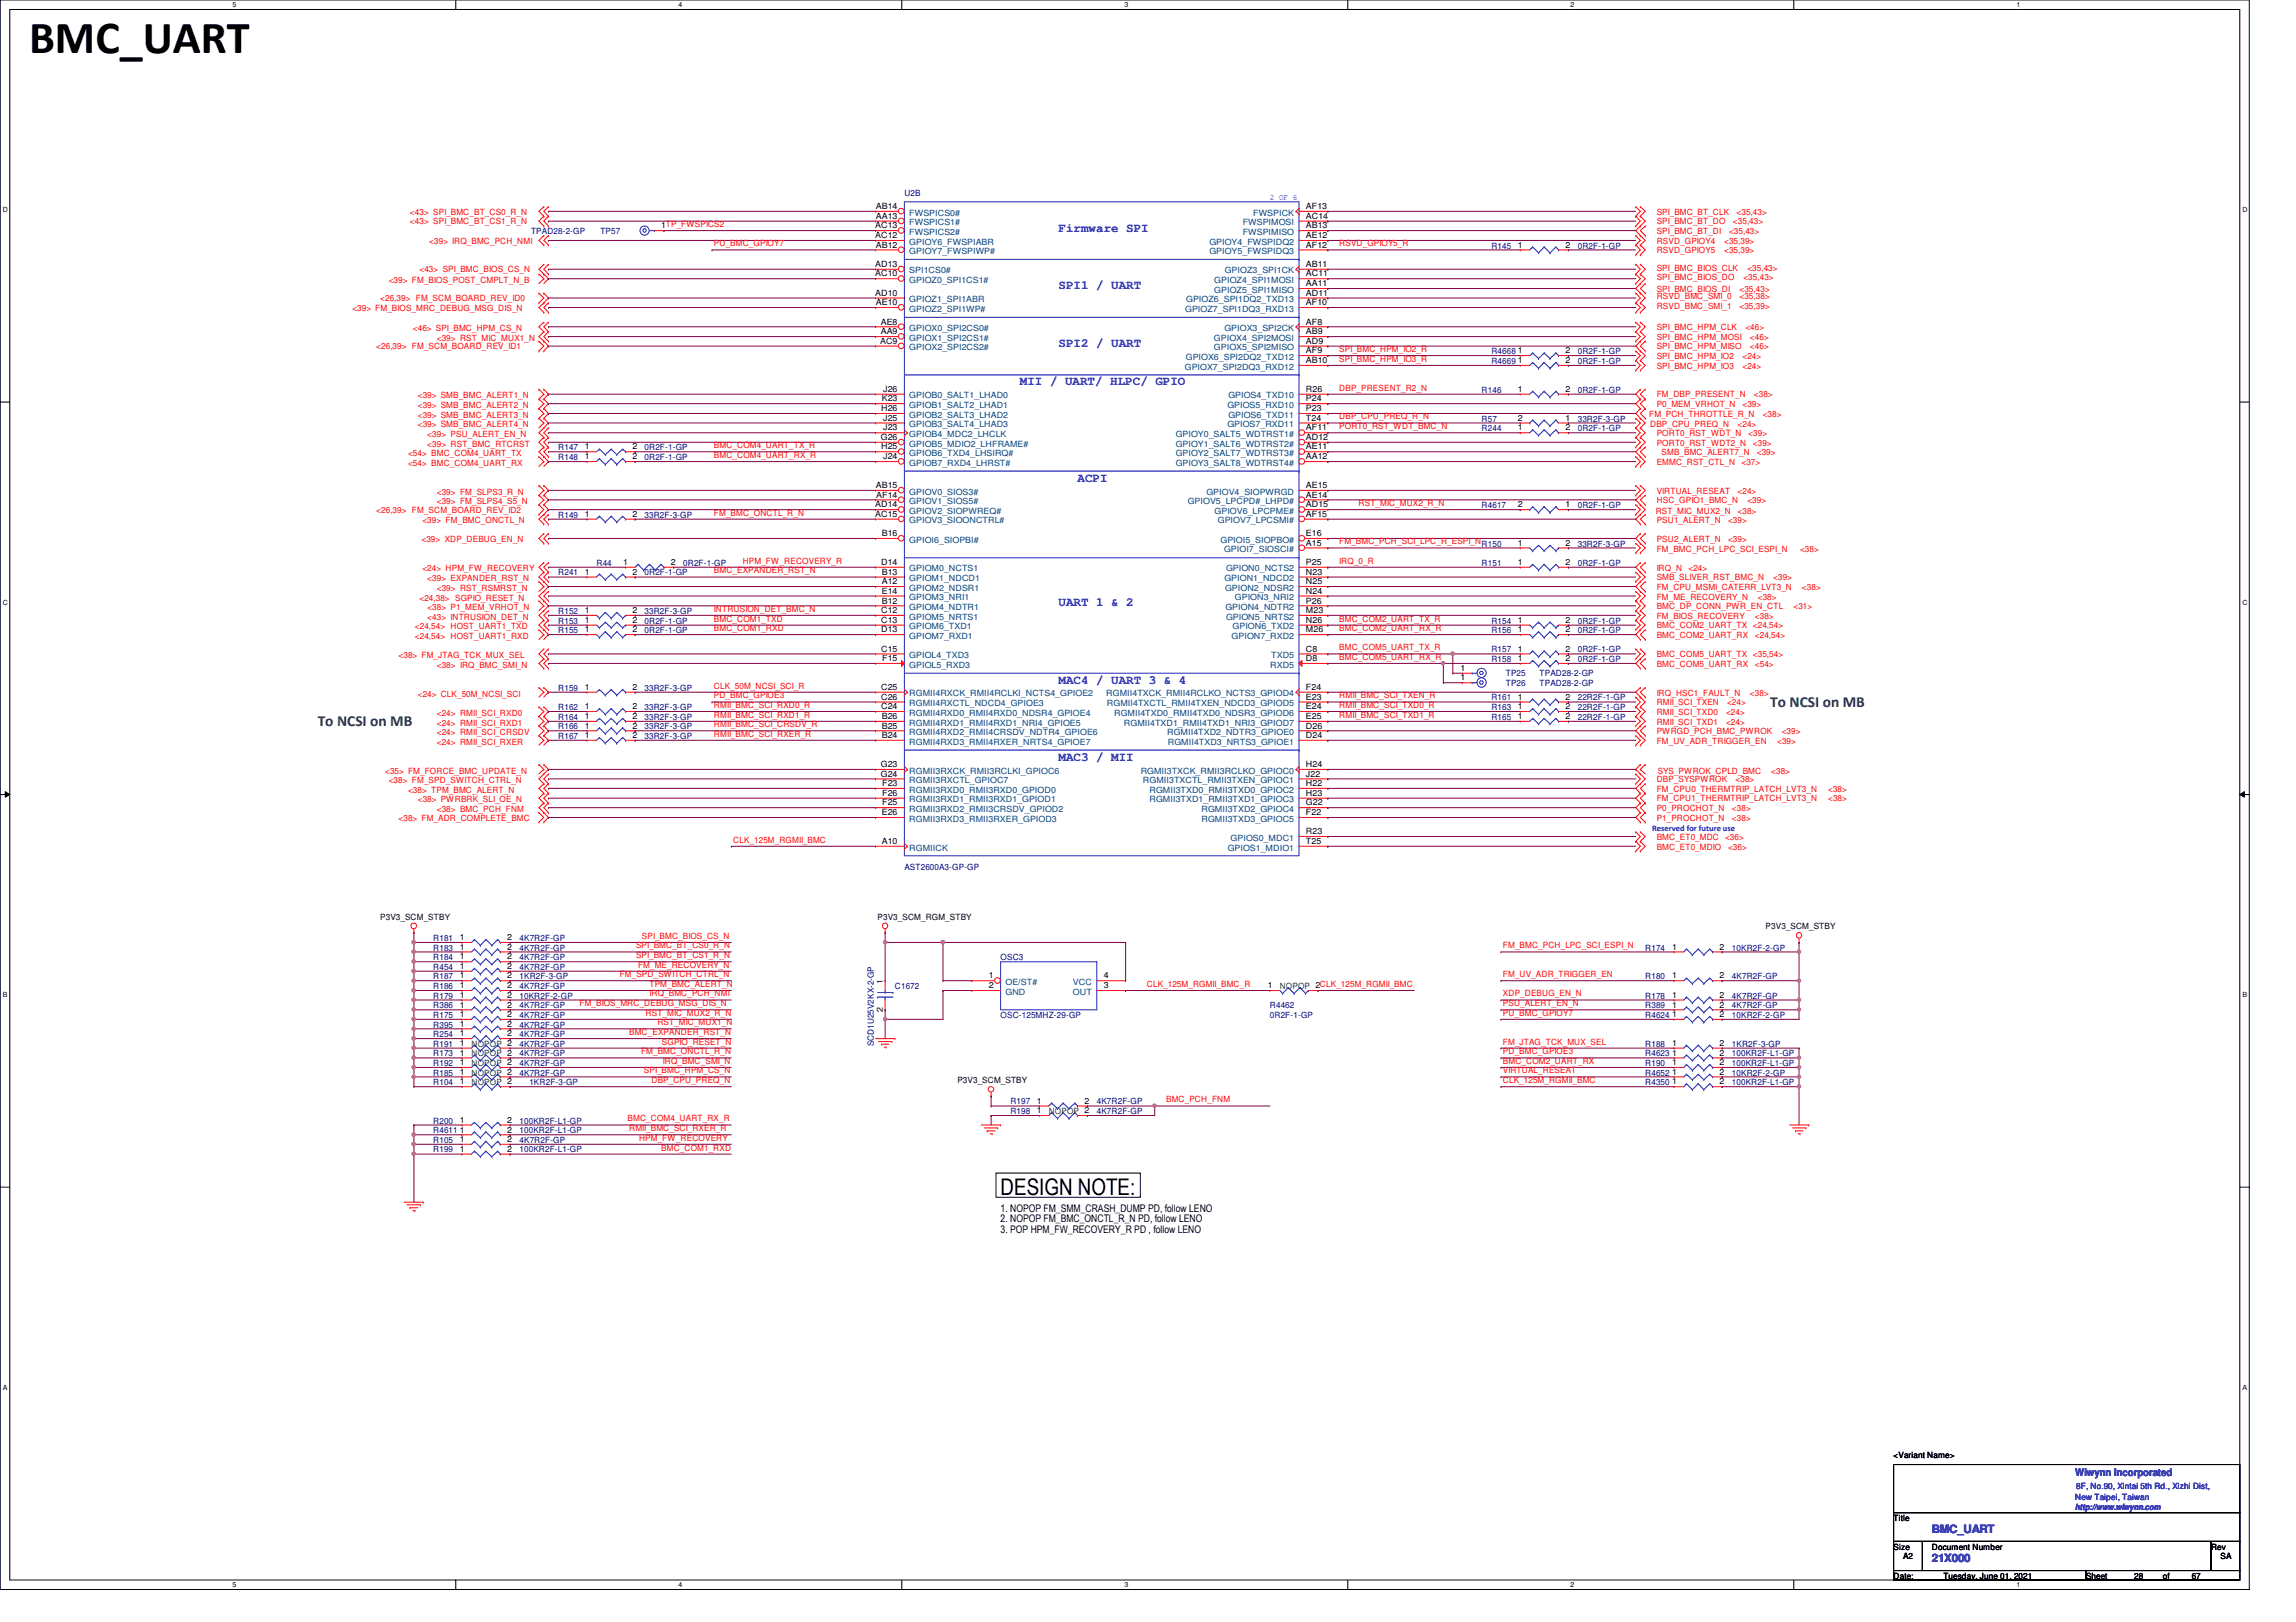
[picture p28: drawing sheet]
<svg xmlns="http://www.w3.org/2000/svg" width="297mm" height="210mm" viewBox="0 0 297 210" stroke-linecap="round" stroke-linejoin="round" font-family="sans-serif">
<defs><g id="words">
<text font-size="6" x="3.8" y="6.9">BMC_UART</text>
<text font-size="3" x="129.5" y="154.6">DESIGN NOTE:</text>
<g font-size="2" fill="#008000">
<text x="41.1" y="94">To NCSI on MB</text>
<text x="229" y="91.5">To NCSI on MB</text>
</g>
<g font-size="1.6" fill="#00f">
<text x="136.9" y="30">Firmware SPI</text>
<text x="136.9" y="37.4">SPI1 / UART</text>
<text x="136.9" y="44.9">SPI2 / UART</text>
<text x="131.9" y="49.9">MII / UART/ HLPC/ GPIO</text>
<text x="139.4" y="62.3">ACPI</text>
<text x="136.9" y="78.5">UART 1 &amp; 2</text>
<text x="136.9" y="88.5">MAC4 / UART 3 &amp; 4</text>
<text x="136.9" y="98.4">MAC3 / MII</text>
</g>
<g font-size="1.5" fill="#00f">
<text x="249.9" y="202.1">21X000</text>
<text x="249.9" y="198.4">BMC_UART</text>
</g>
<g font-size="1.4">
<text x="129.5" y="156.8">1. NOPOP FM_SMM_CRASH_DUMP PD, follow LENO</text>
<text x="129.5" y="158.2">2. NOPOP FM_BMC_ONCTL_R_N PD, follow LENO</text>
<text x="129.5" y="159.6">3. POP HPM_FW_RECOVERY_R PD , follow LENO</text>
</g>
<text font-size="1.4" fill="#00f" x="268.5" y="191.1">Wiwynn Incorporated</text>
<g font-size="1.1" fill="#f00">
<text x="53" y="27.8">&lt;43&gt; SPI_BMC_BT_CS0_R_N</text>
<text x="53" y="29">&lt;43&gt; SPI_BMC_BT_CS1_R_N</text>
<text x="214.3" y="27.8">SPI_BMC_BT_CLK</text>
<text x="214.3" y="29">SPI_BMC_BT_DO</text>
<text x="224.2" y="29">&lt;35,43&gt;</text>
<text x="224.7" y="27.8">&lt;35,43&gt;</text>
<text x="54.3" y="35.3">&lt;43&gt; SPI_BMC_BIOS_CS_N</text>
<text x="55.5" y="31.5">&lt;39&gt; IRQ_BMC_PCH_NMI</text>
<text x="92.4" y="31.9">PU_BMC_GPIOY7</text>
<text x="173.3" y="31.9">RSVD_GPIOY5_R</text>
<text x="214.3" y="30.3">SPI_BMC_BT_DI</text>
<text x="214.3" y="31.5">RSVD_GPIOY4</text>
<text x="214.3" y="32.8">RSVD_GPIOY5</text>
<text x="214.3" y="35">SPI_BMC_BIOS_CLK</text>
<text x="223.1" y="31.5">&lt;35,39&gt;</text>
<text x="223.1" y="32.8">&lt;35,39&gt;</text>
<text x="223.7" y="30.3">&lt;35,43&gt;</text>
<text x="226.1" y="35">&lt;35,43&gt;</text>
<text x="45.6" y="40.3">&lt;39&gt; FM_BIOS_MRC_DEBUG_MSG_DIS_N</text>
<text x="49.2" y="39">&lt;26,39&gt; FM_SCM_BOARD_REV_ID0</text>
<text x="50.3" y="36.6">&lt;39&gt; FM_BIOS_POST_CMPLT_N_B</text>
<text x="214.3" y="36.3">SPI_BMC_BIOS_DO</text>
<text x="214.3" y="37.8">SPI_BMC_BIOS_DI</text>
<text x="214.3" y="38.7">RSVD_BMC_SMI_0</text>
<text x="214.3" y="40">RSVD_BMC_SMI_1</text>
<text x="225" y="38.7">&lt;35,38&gt;</text>
<text x="225" y="40">&lt;35,39&gt;</text>
<text x="225" y="37.8">&lt;35,43&gt;</text>
<text x="225.5" y="36.3">&lt;35,43&gt;</text>
<text x="48.7" y="45.2">&lt;26,39&gt; FM_SCM_BOARD_REV_ID1</text>
<text x="53.4" y="42.8">&lt;46&gt; SPI_BMC_HPM_CS_N</text>
<text x="56.5" y="44.1">&lt;39&gt; RST_MIC_MUX1_N</text>
<text x="173.3" y="45.6">SPI_BMC_HPM_IO2_R</text>
<text x="173.3" y="46.8">SPI_BMC_HPM_IO3_R</text>
<text x="214.3" y="42.8">SPI_BMC_HPM_CLK</text>
<text x="214.3" y="44">SPI_BMC_HPM_MOSI</text>
<text x="214.3" y="45.2">SPI_BMC_HPM_MISO</text>
<text x="214.3" y="46.5">SPI_BMC_HPM_IO2</text>
<text x="214.3" y="47.7">SPI_BMC_HPM_IO3</text>
<text x="225.4" y="46.5">&lt;24&gt;</text>
<text x="225.4" y="47.7">&lt;24&gt;</text>
<text x="225.8" y="42.8">&lt;46&gt;</text>
<text x="226.4" y="44">&lt;46&gt;</text>
<text x="226.4" y="45.2">&lt;46&gt;</text>
<text x="54.1" y="51.6">&lt;39&gt; SMB_BMC_ALERT1_N</text>
<text x="54.1" y="52.8">&lt;39&gt; SMB_BMC_ALERT2_N</text>
<text x="173.3" y="50.5">DBP_PRESENT_R2_N</text>
<text x="213.4" y="53.9">FM_PCH_THROTTLE_R_N</text>
<text x="214.3" y="51.4">FM_DBP_PRESENT_N</text>
<text x="214.3" y="52.7">P0_MEM_VRHOT_N</text>
<text x="225.4" y="52.7">&lt;39&gt;</text>
<text x="226.9" y="51.4">&lt;38&gt;</text>
<text x="228" y="53.9">&lt;38&gt;</text>
<text x="52.8" y="59.1">&lt;54&gt; BMC_COM4_UART_TX</text>
<text x="54.1" y="54.1">&lt;39&gt; SMB_BMC_ALERT3_N</text>
<text x="54.1" y="55.3">&lt;39&gt; SMB_BMC_ALERT4_N</text>
<text x="55.3" y="56.6">&lt;39&gt; PSU_ALERT_EN_N</text>
<text x="55.3" y="57.8">&lt;39&gt; RST_BMC_RTCRST</text>
<text x="92.4" y="58">BMC_COM4_UART_TX_R</text>
<text x="92.4" y="59.3">BMC_COM4_UART_RX_R</text>
<text x="173.3" y="54.3">DBP_CPU_PREQ_R_N</text>
<text x="173.3" y="55.5">PORT0_RST_WDT_BMC_N</text>
<text x="213.5" y="55.3">DBP_CPU_PREQ_N</text>
<text x="214.3" y="56.4">PORT0_RST_WDT_N</text>
<text x="214.3" y="57.7">PORT0_RST_WDT2_N</text>
<text x="215" y="58.9">SMB_BMC_ALERT7_N</text>
<text x="224.8" y="55.3">&lt;24&gt;</text>
<text x="226.2" y="56.4">&lt;39&gt;</text>
<text x="226.8" y="57.7">&lt;39&gt;</text>
<text x="227.3" y="58.9">&lt;39&gt;</text>
<text x="52.8" y="60.3">&lt;54&gt; BMC_COM4_UART_RX</text>
<text x="56.5" y="64">&lt;39&gt; FM_SLPS3_R_N</text>
<text x="56.5" y="65.3">&lt;39&gt; FM_SLPS4_S5_N</text>
<text x="175.8" y="65.5">RST_MIC_MUX2_R_N</text>
<text x="214.3" y="60.2">EMMC_RST_CTL_N</text>
<text x="214.3" y="63.9">VIRTUAL_RESEAT</text>
<text x="214.3" y="65.2">HSC_GPIO1_BMC_N</text>
<text x="224.8" y="63.9">&lt;24&gt;</text>
<text x="225.3" y="60.2">&lt;37&gt;</text>
<text x="226.1" y="65.2">&lt;39&gt;</text>
<text x="48.7" y="66.4">&lt;26,39&gt; FM_SCM_BOARD_REV_ID2</text>
<text x="54.5" y="70.1">&lt;39&gt; XDP_DEBUG_EN_N</text>
<text x="54.6" y="67.7">&lt;39&gt; FM_BMC_ONCTL_N</text>
<text x="92.4" y="66.7">FM_BMC_ONCTL_R_N</text>
<text x="173.3" y="70.4">FM_BMC_PCH_SCI_LPC_R_ESPI_N</text>
<text x="214.2" y="66.5">RST_MIC_MUX2_N</text>
<text x="214.3" y="67.6">PSU1_ALERT_N</text>
<text x="214.3" y="70.1">PSU2_ALERT_N</text>
<text x="214.3" y="71.4">FM_BMC_PCH_LPC_SCI_ESPI_N</text>
<text x="223.6" y="67.6">&lt;39&gt;</text>
<text x="223.6" y="70.1">&lt;39&gt;</text>
<text x="224.8" y="66.5">&lt;38&gt;</text>
<text x="232.9" y="71.4">&lt;38&gt;</text>
<text x="54.3" y="77.7">&lt;24,38&gt; SGPIO_RESET_N</text>
<text x="54.6" y="74">&lt;24&gt; HPM_FW_RECOVERY</text>
<text x="55.3" y="75.2">&lt;39&gt; EXPANDER_RST_N</text>
<text x="56.5" y="76.5">&lt;39&gt; RST_RSMRST_N</text>
<text x="92.4" y="74.2">BMC_EXPANDER_RST_N</text>
<text x="96.1" y="72.9">HPM_FW_RECOVERY_R</text>
<text x="173.3" y="72.9">IRQ_0_R</text>
<text x="214.3" y="73.9">IRQ_N</text>
<text x="214.3" y="75.1">SMB_SLIVER_RST_BMC_N</text>
<text x="214.3" y="76.3">FM_CPU_MSMI_CATERR_LVT3_N</text>
<text x="214.3" y="77.6">FM_ME_RECOVERY_N</text>
<text x="218.4" y="73.9">&lt;24&gt;</text>
<text x="227.4" y="77.6">&lt;38&gt;</text>
<text x="229.4" y="75.1">&lt;39&gt;</text>
<text x="233.1" y="76.3">&lt;38&gt;</text>
<text x="53.7" y="81.4">&lt;24,54&gt; HOST_UART1_TXD</text>
<text x="53.7" y="82.7">&lt;24,54&gt; HOST_UART1_RXD</text>
<text x="55.3" y="79">&lt;38&gt; P1_MEM_VRHOT_N</text>
<text x="55.3" y="80.2">&lt;43&gt; INTRUSION_DET_N</text>
<text x="92.4" y="79.2">INTRUSION_DET_BMC_N</text>
<text x="92.4" y="80.4">BMC_COM1_TXD</text>
<text x="92.4" y="81.7">BMC_COM1_RXD</text>
<text x="173.3" y="80.4">BMC_COM2_UART_TX_R</text>
<text x="173.3" y="81.7">BMC_COM2_UART_RX_R</text>
<text x="214.3" y="78.8">BMC_DP_CONN_PWR_EN_CTL</text>
<text x="214.3" y="81.3">BMC_COM2_UART_TX &lt;24,54&gt;</text>
<text x="214.3" y="82.5">BMC_COM2_UART_RX</text>
<text x="214.3" y="80.1">FM_BIOS_RECOVERY</text>
<text x="227" y="82.5">&lt;24,54&gt;</text>
<text x="227" y="80.1">&lt;38&gt;</text>
<text x="232" y="78.8">&lt;31&gt;</text>
<text x="51.6" y="85.2">&lt;38&gt; FM_JTAG_TCK_MUX_SEL</text>
<text x="56.5" y="86.4">&lt;38&gt; IRQ_BMC_SMI_N</text>
<text x="92.4" y="89.1">CLK_50M_NCSI_SCI_R</text>
<text x="173.3" y="84.2">BMC_COM5_UART_TX_R</text>
<text x="173.3" y="85.4">BMC_COM5_UART_RX_R</text>
<text x="214.3" y="85">BMC_COM5_UART_TX &lt;35,54&gt;</text>
<text x="214.3" y="86.3">BMC_COM5_UART_RX</text>
<text x="227" y="86.3">&lt;54&gt;</text>
<text x="54.1" y="90.2">&lt;24&gt; CLK_50M_NCSI_SCI</text>
<text x="56.5" y="92.6">&lt;24&gt; RMII_SCI_RXD0</text>
<text x="56.5" y="93.9">&lt;24&gt; RMII_SCI_RXD1</text>
<text x="56.5" y="95.1">&lt;24&gt; RMII_SCI_CRSDV</text>
<text x="92.4" y="90.4">PD_BMC_GPIOE3</text>
<text x="92.4" y="91.6">RMII_BMC_SCI_RXD0_R</text>
<text x="92.4" y="92.9">RMII_BMC_SCI_RXD1_R</text>
<text x="92.4" y="94.1">RMII_BMC_SCI_CRSDV_R</text>
<text x="92.4" y="95.3">RMII_BMC_SCI_RXER_R</text>
<text x="173.3" y="90.4">RMII_BMC_SCI_TXEN_R</text>
<text x="173.3" y="91.6">RMII_BMC_SCI_TXD0_R</text>
<text x="173.3" y="92.9">RMII_BMC_SCI_TXD1_R</text>
<text x="214.3" y="90">IRQ_HSC1_FAULT_N</text>
<text x="214.3" y="91.3">RMII_SCI_TXEN</text>
<text x="214.3" y="92.5">RMII_SCI_TXD0</text>
<text x="214.3" y="93.8">RMII_SCI_TXD1</text>
<text x="214.3" y="95">PWRGD_PCH_BMC_PWROK</text>
<text x="223.3" y="92.5">&lt;24&gt;</text>
<text x="223.3" y="93.8">&lt;24&gt;</text>
<text x="223.4" y="91.3">&lt;24&gt;</text>
<text x="226.4" y="90">&lt;38&gt;</text>
<text x="230.5" y="95">&lt;39&gt;</text>
<text x="49.8" y="100.1">&lt;35&gt; FM_FORCE_BMC_UPDATE_N</text>
<text x="50.3" y="101.3">&lt;38&gt; FM_SPD_SWITCH_CTRL_N</text>
<text x="56.5" y="96.4">&lt;24&gt; RMII_SCI_RXER</text>
<text x="214.3" y="96.3">FM_UV_ADR_TRIGGER_EN</text>
<text x="214.3" y="101.2">DBP_SYSPWROK</text>
<text x="214.5" y="100.1">SYS_PWROK_CPLD_BMC</text>
<text x="224.5" y="101.2">&lt;38&gt;</text>
<text x="229.1" y="100.1">&lt;38&gt;</text>
<text x="229.9" y="96.3">&lt;39&gt;</text>
<text x="51.6" y="106.2">&lt;38&gt; FM_ADR_COMPLETE_BMC</text>
<text x="52.8" y="102.6">&lt;38&gt; TPM_BMC_ALERT_N</text>
<text x="54.1" y="103.8">&lt;38&gt; PWRBRK_SLI_OE_N</text>
<text x="56.5" y="105.1">&lt;38&gt; BMC_PCH_FNM</text>
<text x="214.3" y="102.5">FM_CPU0_THERMTRIP_LATCH_LVT3_N</text>
<text x="214.3" y="103.7">FM_CPU1_THERMTRIP_LATCH_LVT3_N</text>
<text x="214.3" y="105">P0_PROCHOT_N</text>
<text x="214.3" y="106.2">P1_PROCHOT_N</text>
<text x="224.1" y="105">&lt;38&gt;</text>
<text x="224.1" y="106.2">&lt;38&gt;</text>
<text x="236.5" y="102.5">&lt;38&gt;</text>
<text x="236.5" y="103.7">&lt;38&gt;</text>
<text x="94.9" y="109.1">CLK_125M_RGMII_BMC</text>
<text x="214.3" y="108.7">BMC_ET0_MDC</text>
<text x="214.3" y="109.9">BMC_ET0_MDIO</text>
<text x="223.2" y="108.7">&lt;36&gt;</text>
<text x="223.6" y="109.9">&lt;36&gt;</text>
<text x="82.3" y="124">SPI_BMC_BT_CS1_R_N</text>
<text x="82.3" y="122.7">SPI_BMC_BT_CS0_R_N</text>
<text x="82.5" y="125.2">FM_ME_RECOVERY_N</text>
<text x="83.1" y="121.5">SPI_BMC_BIOS_CS_N</text>
<text x="194.4" y="122.7">FM_BMC_PCH_LPC_SCI_ESPI_N</text>
<text x="75" y="130.2">FM_BIOS_MRC_DEBUG_MSG_DIS_N</text>
<text x="80.2" y="126.4">FM_SPD_SWITCH_CTRL_N</text>
<text x="83.5" y="131.4">RST_MIC_MUX2_R_N</text>
<text x="84" y="127.7">TPM_BMC_ALERT_N</text>
<text x="84" y="128.9">IRQ_BMC_PCH_NMI</text>
<text x="148.4" y="127.7">CLK_125M_RGMII_BMC_R</text>
<text x="194.4" y="126.4">FM_UV_ADR_TRIGGER_EN</text>
<text x="194.4" y="128.9">XDP_DEBUG_EN_N</text>
<text x="194.4" y="130.2">PSU_ALERT_EN_N</text>
<text x="194.4" y="131.4">PU_BMC_GPIOY7</text>
<text x="81.4" y="133.9">BMC_EXPANDER_RST_N</text>
<text x="82.9" y="136.4">FM_BMC_ONCTL_R_N</text>
<text x="85" y="132.7">RST_MIC_MUX1_N</text>
<text x="85.6" y="135.2">SGPIO_RESET_N</text>
<text x="85.8" y="137.7">IRQ_BMC_SMI_N</text>
<text x="194.4" y="135.2">FM_JTAG_TCK_MUX_SEL</text>
<text x="194.4" y="136.4">PD_BMC_GPIOE3</text>
<text x="194.4" y="137.7">BMC_COM2_UART_RX</text>
<text x="83.3" y="138.9">SPI_BMC_HPM_CS_N</text>
<text x="84.3" y="140.2">DBP_CPU_PREQ_N</text>
<text x="150.9" y="142.7">BMC_PCH_FNM</text>
<text x="194.4" y="138.9">VIRTUAL_RESEAT</text>
<text x="194.4" y="140.2">CLK_125M_RGMII_BMC</text>
<text x="81.2" y="145.1">BMC_COM4_UART_RX_R</text>
<text x="81.4" y="146.4">RMII_BMC_SCI_RXER_R</text>
<text x="82.7" y="147.6">HPM_FW_RECOVERY</text>
<text x="85.6" y="148.9">BMC_COM1_RXD</text>
</g>
<g font-size="1.1">
<text x="85.6" y="29.5">1TP_FWSPICS2</text>
<text x="113.2" y="29.5">AC13</text>
<text x="113.3" y="27.1">AB14</text>
<text x="113.3" y="28.3">AA13</text>
<text x="168.9" y="27.1">AF13</text>
<text x="168.9" y="28.3">AC14</text>
<text x="168.9" y="29.5">AB13</text>
<text x="113.2" y="30.8">AC12</text>
<text x="113.2" y="34.5">AD13</text>
<text x="113.2" y="35.8">AC10</text>
<text x="113.3" y="32">AB12</text>
<text x="168.9" y="32">AF12</text>
<text x="168.9" y="30.8">AE12</text>
<text x="168.9" y="34.5">AB11</text>
<text x="168.9" y="35.8">AC11</text>
<text x="196.4" y="32">1</text>
<text x="202.5" y="32">2</text>
<text x="113.2" y="38.3">AD10</text>
<text x="113.3" y="39.5">AE10</text>
<text x="114" y="42">AE8</text>
<text x="168.9" y="37">AA11</text>
<text x="168.9" y="38.3">AD11</text>
<text x="168.9" y="39.5">AF10</text>
<text x="168.9" y="42">AF8</text>
<text x="113.9" y="44.5">AC9</text>
<text x="114" y="43.3">AA9</text>
<text x="168.9" y="43.3">AB9</text>
<text x="168.9" y="44.5">AD9</text>
<text x="168.9" y="45.7">AF9</text>
<text x="168.9" y="47">AB10</text>
<text x="196.4" y="45.7">1</text>
<text x="196.4" y="47">1</text>
<text x="202.5" y="45.7">2</text>
<text x="202.5" y="47">2</text>
<text x="114" y="53.2">H26</text>
<text x="114.1" y="51.9">K23</text>
<text x="114.3" y="50.7">J26</text>
<text x="168.9" y="51.9">P24</text>
<text x="168.9" y="53.2">P23</text>
<text x="168.9" y="50.7">R26</text>
<text x="196.4" y="50.7">1</text>
<text x="202.5" y="50.7">2</text>
<text x="75.6" y="58.2">1</text>
<text x="75.6" y="59.4">1</text>
<text x="81.8" y="58.2">2</text>
<text x="81.8" y="59.4">2</text>
<text x="114" y="56.9">G26</text>
<text x="114" y="58.2">H25</text>
<text x="114.3" y="54.4">J25</text>
<text x="114.3" y="55.7">J23</text>
<text x="114.3" y="59.4">J24</text>
<text x="168.9" y="55.7">AF11</text>
<text x="168.9" y="56.9">AD12</text>
<text x="168.9" y="58.2">AE11</text>
<text x="168.9" y="59.4">AA12</text>
<text x="168.9" y="54.4">T24</text>
<text x="196.4" y="54.4">2</text>
<text x="196.4" y="55.7">1</text>
<text x="202.5" y="54.4">1</text>
<text x="202.5" y="55.7">2</text>
<text x="113.2" y="65.7">AD14</text>
<text x="113.3" y="63.2">AB15</text>
<text x="113.4" y="64.4">AF14</text>
<text x="168.9" y="63.2">AE15</text>
<text x="168.9" y="64.4">AE14</text>
<text x="168.9" y="65.7">AD15</text>
<text x="196.4" y="65.7">2</text>
<text x="202.5" y="65.7">1</text>
<text x="75.6" y="66.9">1</text>
<text x="81.8" y="66.9">2</text>
<text x="113.2" y="66.9">AC15</text>
<text x="114.1" y="69.4">B16</text>
<text x="168.9" y="66.9">AF15</text>
<text x="168.9" y="69.4">E16</text>
<text x="168.9" y="70.6">A15</text>
<text x="196.4" y="70.6">1</text>
<text x="202.5" y="70.6">2</text>
<text x="75.6" y="74.4">1</text>
<text x="80.6" y="73.1">1</text>
<text x="81.8" y="74.4">2</text>
<text x="86.8" y="73.1">2</text>
<text x="114" y="73.1">D14</text>
<text x="114.1" y="74.4">B13</text>
<text x="114.1" y="75.6">A12</text>
<text x="114.1" y="76.8">E14</text>
<text x="168.9" y="73.1">P25</text>
<text x="168.9" y="74.4">N23</text>
<text x="168.9" y="75.6">N25</text>
<text x="168.9" y="76.8">N24</text>
<text x="196.4" y="73.1">1</text>
<text x="202.5" y="73.1">2</text>
<text x="75.6" y="80.6">1</text>
<text x="75.6" y="81.8">1</text>
<text x="75.6" y="79.3">1</text>
<text x="81.8" y="80.6">2</text>
<text x="81.8" y="81.8">2</text>
<text x="81.8" y="79.3">2</text>
<text x="114" y="79.3">C12</text>
<text x="114" y="80.6">C13</text>
<text x="114" y="81.8">D13</text>
<text x="114.1" y="78.1">B12</text>
<text x="168.9" y="78.1">P26</text>
<text x="168.9" y="79.3">M23</text>
<text x="168.9" y="80.6">N26</text>
<text x="168.9" y="81.8">M26</text>
<text x="196.4" y="80.6">1</text>
<text x="196.4" y="81.8">1</text>
<text x="202.5" y="80.6">2</text>
<text x="202.5" y="81.8">2</text>
<text x="75.6" y="89.3">1</text>
<text x="81.8" y="89.3">2</text>
<text x="114" y="84.3">C15</text>
<text x="114" y="89.3">C25</text>
<text x="114.1" y="85.6">F15</text>
<text x="168.9" y="84.3">C8</text>
<text x="168.9" y="85.6">D8</text>
<text x="168.9" y="89.3">F24</text>
<text x="188.9" y="86.8">1</text>
<text x="188.9" y="88.1">1</text>
<text x="196.4" y="85.6">1</text>
<text x="196.4" y="84.3">1</text>
<text x="202.5" y="85.6">2</text>
<text x="202.5" y="84.3">2</text>
<text x="75.6" y="95.5">1</text>
<text x="75.6" y="91.8">1</text>
<text x="75.6" y="93">1</text>
<text x="75.6" y="94.3">1</text>
<text x="81.8" y="95.5">2</text>
<text x="81.8" y="91.8">2</text>
<text x="81.8" y="93">2</text>
<text x="81.8" y="94.3">2</text>
<text x="114" y="90.6">C26</text>
<text x="114" y="91.8">C24</text>
<text x="114.1" y="93">B26</text>
<text x="114.1" y="94.3">B25</text>
<text x="114.1" y="95.5">B24</text>
<text x="168.9" y="90.6">E23</text>
<text x="168.9" y="91.8">E24</text>
<text x="168.9" y="93">E25</text>
<text x="168.9" y="94.3">D26</text>
<text x="168.9" y="95.5">D24</text>
<text x="196.4" y="91.8">1</text>
<text x="196.4" y="93">1</text>
<text x="196.4" y="90.6">1</text>
<text x="202.5" y="91.8">2</text>
<text x="202.5" y="93">2</text>
<text x="202.5" y="90.6">2</text>
<text x="114" y="99.3">G23</text>
<text x="114" y="100.5">G24</text>
<text x="114.1" y="101.7">F23</text>
<text x="168.9" y="99.3">H24</text>
<text x="168.9" y="100.5">J22</text>
<text x="168.9" y="101.7">H22</text>
<text x="114.1" y="105.5">E26</text>
<text x="114.1" y="103">F26</text>
<text x="114.1" y="104.2">F25</text>
<text x="168.9" y="103">H23</text>
<text x="168.9" y="104.2">G22</text>
<text x="168.9" y="105.5">F22</text>
<text x="168.9" y="107.9">R23</text>
<text x="114.1" y="109.2">A10</text>
<text x="168.9" y="109.2">T25</text>
<text x="49.2" y="119">P3V3_SCM_STBY</text>
<text x="113.5" y="119">P3V3_SCM_RGM_STBY</text>
<text x="59.5" y="125.4">1</text>
<text x="59.5" y="121.7">1</text>
<text x="59.5" y="122.9">1</text>
<text x="59.5" y="124.2">1</text>
<text x="65.6" y="125.4">2</text>
<text x="65.6" y="121.7">2</text>
<text x="65.6" y="122.9">2</text>
<text x="65.6" y="124.2">2</text>
<text x="216.3" y="122.9">1</text>
<text x="222.5" y="122.9">2</text>
<text x="228.4" y="120.3">P3V3_SCM_STBY</text>
<text x="59.5" y="126.6">1</text>
<text x="59.5" y="131.6">1</text>
<text x="59.5" y="129.1">1</text>
<text x="59.5" y="130.4">1</text>
<text x="59.5" y="127.9">1</text>
<text x="65.6" y="126.6">2</text>
<text x="65.6" y="131.6">2</text>
<text x="65.6" y="129.1">2</text>
<text x="65.6" y="130.4">2</text>
<text x="65.6" y="127.9">2</text>
<text x="114.2" y="130.9" transform="rotate(-90 114.2 130.9)">2</text>
<text x="114.2" y="127.3" transform="rotate(-90 114.2 127.3)">1</text>
<text x="127.9" y="126.6">1</text>
<text x="127.9" y="127.9">2</text>
<text x="142.8" y="127.9">3</text>
<text x="142.8" y="126.6">4</text>
<text x="164" y="127.9">1</text>
<text x="216.3" y="130.4">1</text>
<text x="216.3" y="131.6">1</text>
<text x="216.3" y="129.1">1</text>
<text x="216.3" y="126.6">1</text>
<text x="222.5" y="130.4">2</text>
<text x="222.5" y="131.6">2</text>
<text x="222.5" y="129.1">2</text>
<text x="222.5" y="126.6">2</text>
<text x="59.5" y="135.3">1</text>
<text x="59.5" y="132.8">1</text>
<text x="59.5" y="136.6">1</text>
<text x="59.5" y="137.8">1</text>
<text x="59.5" y="134.1">1</text>
<text x="65.6" y="132.8">2</text>
<text x="65.6" y="134.1">2</text>
<text x="216.3" y="137.8">1</text>
<text x="216.3" y="135.3">1</text>
<text x="216.3" y="136.6">1</text>
<text x="222.5" y="137.8">2</text>
<text x="222.5" y="135.3">2</text>
<text x="222.5" y="136.6">2</text>
<text x="59.5" y="140.3">1</text>
<text x="59.5" y="139.1">1</text>
<text x="123.9" y="140.2">P3V3_SCM_STBY</text>
<text x="134.2" y="142.8">1</text>
<text x="140.3" y="142.8">2</text>
<text x="216.3" y="140.3">1</text>
<text x="216.3" y="139.1">1</text>
<text x="222.5" y="140.3">2</text>
<text x="222.5" y="139.1">2</text>
<text x="59.5" y="147.8">1</text>
<text x="59.5" y="149.1">1</text>
<text x="59.5" y="145.3">1</text>
<text x="59.5" y="146.6">1</text>
<text x="65.6" y="147.8">2</text>
<text x="65.6" y="149.1">2</text>
<text x="65.6" y="145.3">2</text>
<text x="65.6" y="146.6">2</text>
<text x="134.2" y="144.1">1</text>
<text x="245" y="188.7">&lt;Variant Name&gt;</text>
<text x="245" y="196.8">Title</text>
<text x="245" y="200.5">Size</text>
<text x="246.2" y="201.8">A2</text>
<text x="249.9" y="200.5">Document Number</text>
<text x="286" y="200.5">Rev</text>
<text x="287.3" y="201.8">SA</text>
<text x="245" y="204.3">Date:</text>
<text x="251.4" y="204.3">Tuesday, June 01, 2021</text>
<text x="269.9" y="204.3">Sheet</text>
<text x="276.1" y="204.3">28</text>
<text x="279.8" y="204.3">of</text>
<text x="283.5" y="204.3">67</text>
</g>
<g font-size="1.1" fill="#000080">
<text x="117" y="25.3">U2B</text>
<text x="68.7" y="30.3">TPAD28-2-GP</text>
<text x="77.7" y="30.3">TP57</text>
<text x="193" y="32.2">R145</text>
<text x="204.1" y="32.2">0R2F-1-GP</text>
<text x="193" y="45.8">R4668</text>
<text x="193" y="47.1">R4669</text>
<text x="204.1" y="45.8">0R2F-1-GP</text>
<text x="204.1" y="47.1">0R2F-1-GP</text>
<text x="191.7" y="50.8">R146</text>
<text x="204.1" y="50.8">0R2F-1-GP</text>
<text x="72.2" y="58.3">R147</text>
<text x="72.2" y="59.5">R148</text>
<text x="83.4" y="58.3">0R2F-1-GP</text>
<text x="83.4" y="59.5">0R2F-1-GP</text>
<text x="191.7" y="54.6">R57</text>
<text x="191.7" y="55.8">R244</text>
<text x="204.1" y="54.6">33R2F-3-GP</text>
<text x="204.1" y="55.8">0R2F-1-GP</text>
<text x="191.7" y="65.7">R4617</text>
<text x="204.1" y="65.7">0R2F-1-GP</text>
<text x="72.2" y="67">R149</text>
<text x="83.4" y="67">33R2F-3-GP</text>
<text x="191.7" y="70.7">R150</text>
<text x="204.1" y="70.7">33R2F-3-GP</text>
<text x="72.2" y="74.5">R241</text>
<text x="77.2" y="73.2">R44</text>
<text x="83.4" y="74.5">0R2F-1-GP</text>
<text x="88.4" y="73.2">0R2F-1-GP</text>
<text x="191.7" y="73.2">R151</text>
<text x="204.1" y="73.2">0R2F-1-GP</text>
<text x="72.2" y="80.7">R153</text>
<text x="72.2" y="82">R155</text>
<text x="72.2" y="79.5">R152</text>
<text x="83.4" y="80.7">0R2F-1-GP</text>
<text x="83.4" y="82">0R2F-1-GP</text>
<text x="83.4" y="79.5">33R2F-3-GP</text>
<text x="193" y="80.7">R154</text>
<text x="193" y="82">R156</text>
<text x="204.1" y="80.7">0R2F-1-GP</text>
<text x="204.1" y="82">0R2F-1-GP</text>
<text x="72.2" y="89.4">R159</text>
<text x="83.4" y="89.4">33R2F-3-GP</text>
<text x="193" y="85.7">R158</text>
<text x="193" y="84.4">R157</text>
<text x="194.8" y="87.5">TP25</text>
<text x="194.8" y="88.8">TP26</text>
<text x="199.2" y="87.5">TPAD28-2-GP</text>
<text x="199.2" y="88.8">TPAD28-2-GP</text>
<text x="204.1" y="85.7">0R2F-1-GP</text>
<text x="204.1" y="84.4">0R2F-1-GP</text>
<text x="72.2" y="95.6">R167</text>
<text x="72.2" y="91.9">R162</text>
<text x="72.2" y="93.1">R164</text>
<text x="72.2" y="94.4">R166</text>
<text x="83.4" y="95.6">33R2F-3-GP</text>
<text x="83.4" y="91.9">33R2F-3-GP</text>
<text x="83.4" y="93.1">33R2F-3-GP</text>
<text x="83.4" y="94.4">33R2F-3-GP</text>
<text x="193" y="91.9">R163</text>
<text x="193" y="93.1">R165</text>
<text x="193" y="90.6">R161</text>
<text x="204.1" y="91.9">22R2F-1-GP</text>
<text x="204.1" y="93.1">22R2F-1-GP</text>
<text x="204.1" y="90.6">22R2F-1-GP</text>
<text x="117" y="112.6">AST2600A3-GP-GP</text>
<text x="56" y="125.5">R454</text>
<text x="56" y="121.8">R181</text>
<text x="56" y="123">R183</text>
<text x="56" y="124.2">R184</text>
<text x="67.2" y="125.5">4K7R2F-GP</text>
<text x="67.2" y="121.8">4K7R2F-GP</text>
<text x="67.2" y="123">4K7R2F-GP</text>
<text x="67.2" y="124.2">4K7R2F-GP</text>
<text x="129.5" y="124.2">OSC3</text>
<text x="212.8" y="123">R174</text>
<text x="224.1" y="123">10KR2F-2-GP</text>
<text x="56" y="126.7">R187</text>
<text x="56" y="131.7">R175</text>
<text x="56" y="129.2">R179</text>
<text x="56" y="130.5">R386</text>
<text x="56" y="128">R186</text>
<text x="67.2" y="126.7">1KR2F-3-GP</text>
<text x="67.2" y="131.7">4K7R2F-GP</text>
<text x="67.2" y="129.2">10KR2F-2-GP</text>
<text x="67.2" y="130.5">4K7R2F-GP</text>
<text x="67.2" y="128">4K7R2F-GP</text>
<text x="115.8" y="128">C1672</text>
<text x="129.5" y="131.7">OSC-125MHZ-29-GP</text>
<text x="164.3" y="130.5">R4462</text>
<text x="164.3" y="131.7">0R2F-1-GP</text>
<text x="212.8" y="130.5">R389</text>
<text x="212.8" y="131.7">R4624</text>
<text x="212.8" y="129.2">R178</text>
<text x="212.8" y="126.7">R180</text>
<text x="224.1" y="130.5">4K7R2F-GP</text>
<text x="224.1" y="131.7">10KR2F-2-GP</text>
<text x="224.1" y="129.2">4K7R2F-GP</text>
<text x="224.1" y="126.7">4K7R2F-GP</text>
<text x="56" y="135.5">R191</text>
<text x="56" y="133">R395</text>
<text x="56" y="136.7">R173</text>
<text x="56" y="138">R192</text>
<text x="56" y="134.2">R254</text>
<text x="67.2" y="135.5">4K7R2F-GP</text>
<text x="67.2" y="133">4K7R2F-GP</text>
<text x="67.2" y="136.7">4K7R2F-GP</text>
<text x="67.2" y="138">4K7R2F-GP</text>
<text x="67.2" y="134.2">4K7R2F-GP</text>
<text x="113.1" y="135.4" transform="rotate(-90 113.1 135.4)">SCD1U25V2KX-2-GP</text>
<text x="212.8" y="138">R190</text>
<text x="212.8" y="135.5">R188</text>
<text x="212.8" y="136.7">R4623</text>
<text x="224.1" y="138">100KR2F-L1-GP</text>
<text x="224.1" y="135.5">1KR2F-3-GP</text>
<text x="224.1" y="136.7">100KR2F-L1-GP</text>
<text x="56" y="140.4">R104</text>
<text x="56" y="139.2">R185</text>
<text x="67.2" y="139.2">4K7R2F-GP</text>
<text x="68.5" y="140.4">1KR2F-3-GP</text>
<text x="130.7" y="142.9">R197</text>
<text x="141.9" y="142.9">4K7R2F-GP</text>
<text x="212.8" y="140.4">R4350</text>
<text x="212.8" y="139.2">R4652</text>
<text x="224.1" y="140.4">100KR2F-L1-GP</text>
<text x="224.1" y="139.2">10KR2F-2-GP</text>
<text x="56" y="147.9">R105</text>
<text x="56" y="149.1">R199</text>
<text x="56" y="145.4">R200</text>
<text x="56" y="146.6">R4611</text>
<text x="67.2" y="146.6">100KR2F-L1-GP</text>
<text x="67.2" y="147.9">4K7R2F-GP</text>
<text x="67.2" y="149.1">100KR2F-L1-GP</text>
<text x="67.2" y="145.4">100KR2F-L1-GP</text>
<text x="130.7" y="144.2">R198</text>
<text x="141.9" y="144.2">4K7R2F-GP</text>
</g>
<g font-size="1.1" fill="#004080">
<text x="117.6" y="27.9">FWSPICS0#</text>
<text x="117.6" y="29.2">FWSPICS1#</text>
<text x="160.8" y="29.2">FWSPIMOSI</text>
<text x="162.1" y="27.9">FWSPICK</text>
<text x="117.6" y="30.4">FWSPICS2#</text>
<text x="117.6" y="31.7">GPIOY6_FWSPIABR</text>
<text x="117.6" y="32.9">GPIOY7_FWSPIWP#</text>
<text x="117.6" y="35.4">SPI1CS0#</text>
<text x="156.5" y="32.9">GPIOY5_FWSPIDQ3</text>
<text x="156.5" y="31.7">GPIOY4_FWSPIDQ2</text>
<text x="158.5" y="35.4">GPIOZ3_SPI1CK</text>
<text x="160.8" y="30.4">FWSPIMISO</text>
<text x="117.6" y="36.6">GPIOZ0_SPI1CS1#</text>
<text x="117.6" y="39.1">GPIOZ1_SPI1ABR</text>
<text x="117.6" y="40.3">GPIOZ2_SPI1WP#</text>
<text x="153.3" y="40.3">GPIOZ7_SPI1DQ3_RXD13</text>
<text x="153.5" y="39.1">GPIOZ6_SPI1DQ2_TXD13</text>
<text x="157.1" y="36.6">GPIOZ4_SPI1MOSI</text>
<text x="157.1" y="37.9">GPIOZ5_SPI1MISO</text>
<text x="117.6" y="42.8">GPIOX0_SPI2CS0#</text>
<text x="117.6" y="44.1">GPIOX1_SPI2CS1#</text>
<text x="117.6" y="45.3">GPIOX2_SPI2CS2#</text>
<text x="153.3" y="47.8">GPIOX7_SPI2DQ3_RXD12</text>
<text x="153.4" y="46.6">GPIOX6_SPI2DQ2_TXD12</text>
<text x="157.1" y="44.1">GPIOX4_SPI2MOSI</text>
<text x="157.1" y="45.3">GPIOX5_SPI2MISO</text>
<text x="158.4" y="42.8">GPIOX3_SPI2CK</text>
<text x="117.6" y="51.6">GPIOB0_SALT1_LHAD0</text>
<text x="117.6" y="52.8">GPIOB1_SALT2_LHAD1</text>
<text x="158.8" y="52.8">GPIOS5_RXD10</text>
<text x="158.9" y="51.6">GPIOS4_TXD10</text>
<text x="117.6" y="54.1">GPIOB2_SALT3_LHAD2</text>
<text x="117.6" y="55.3">GPIOB3_SALT4_LHAD3</text>
<text x="117.6" y="56.6">GPIOB4_MDC2_LHCLK</text>
<text x="117.6" y="57.8">GPIOB5_MDIO2_LHFRAME#</text>
<text x="117.6" y="59">GPIOB6_TXD4_LHSIRQ#</text>
<text x="152.1" y="56.6">GPIOY0_SALT5_WDTRST1#</text>
<text x="152.1" y="57.8">GPIOY1_SALT6_WDTRST2#</text>
<text x="152.1" y="59">GPIOY2_SALT7_WDTRST3#</text>
<text x="158.8" y="55.3">GPIOS7_RXD11</text>
<text x="158.9" y="54.1">GPIOS6_TXD11</text>
<text x="117.6" y="64">GPIOV0_SIOS3#</text>
<text x="117.6" y="65.2">GPIOV1_SIOS5#</text>
<text x="117.6" y="60.3">GPIOB7_RXD4_LHRST#</text>
<text x="152.1" y="60.3">GPIOY3_SALT8_WDTRST4#</text>
<text x="153.7" y="65.2">GPIOV5_LPCPD#_LHPD#</text>
<text x="156.1" y="64">GPIOV4_SIOPWRGD</text>
<text x="117.6" y="66.5">GPIOV2_SIOPWREQ#</text>
<text x="117.6" y="67.7">GPIOV3_SIOONCTRL#</text>
<text x="117.6" y="70.2">GPIOI6_SIOPBI#</text>
<text x="157.1" y="66.5">GPIOV6_LPCPME#</text>
<text x="157.6" y="67.7">GPIOV7_LPCSMI#</text>
<text x="157.9" y="70.2">GPIOI5_SIOPBO#</text>
<text x="158.4" y="71.5">GPIOI7_SIOSCI#</text>
<text x="117.6" y="74">GPIOM0_NCTS1</text>
<text x="117.6" y="75.2">GPIOM1_NDCD1</text>
<text x="117.6" y="76.5">GPIOM2_NDSR1</text>
<text x="117.6" y="77.7">GPIOM3_NRI1</text>
<text x="158.4" y="75.2">GPION1_NDCD2</text>
<text x="158.5" y="76.5">GPION2_NDSR2</text>
<text x="158.6" y="74">GPION0_NCTS2</text>
<text x="159.8" y="77.7">GPION3_NRI2</text>
<text x="117.6" y="79">GPIOM4_NDTR1</text>
<text x="117.6" y="80.2">GPIOM5_NRTS1</text>
<text x="117.6" y="81.4">GPIOM6_TXD1</text>
<text x="117.6" y="82.7">GPIOM7_RXD1</text>
<text x="158.5" y="79">GPION4_NDTR2</text>
<text x="158.6" y="80.2">GPION5_NRTS2</text>
<text x="159.3" y="82.7">GPION7_RXD2</text>
<text x="159.5" y="81.4">GPION6_TXD2</text>
<text x="117.6" y="86.4">GPIOL5_RXD3</text>
<text x="117.6" y="85.2">GPIOL4_TXD3</text>
<text x="164.3" y="86.4">RXD5</text>
<text x="164.5" y="85.2">TXD5</text>
<text x="117.6" y="90.1">RGMII4RXCK_RMII4RCLKI_NCTS4_GPIOE2</text>
<text x="117.6" y="91.4">RGMII4RXCTL_NDCD4_GPIOE3</text>
<text x="117.6" y="92.6">RGMII4RXD0_RMII4RXD0_NDSR4_GPIOE4</text>
<text x="117.6" y="93.9">RGMII4RXD1_RMII4RXD1_NRI4_GPIOE5</text>
<text x="117.6" y="95.1">RGMII4RXD2_RMII4CRSDV_NDTR4_GPIOE6</text>
<text x="143.1" y="90.1">RGMII4TXCK_RMII4RCLKO_NCTS3_GPIOD4</text>
<text x="143.2" y="91.4">RGMII4TXCTL_RMII4TXEN_NDCD3_GPIOD5</text>
<text x="144.1" y="92.6">RGMII4TXD0_RMII4TXD0_NDSR3_GPIOD6</text>
<text x="145.4" y="93.9">RGMII4TXD1_RMII4TXD1_NRI3_GPIOD7</text>
<text x="151" y="95.1">RGMII4TXD2_NDTR3_GPIOE0</text>
<text x="117.6" y="100.1">RGMII3RXCK_RMII3RCLKI_GPIOC6</text>
<text x="117.6" y="101.3">RGMII3RXCTL_GPIOC7</text>
<text x="117.6" y="96.4">RGMII4RXD3_RMII4RXER_NRTS4_GPIOE7</text>
<text x="147.6" y="100.1">RGMII3TXCK_RMII3RCLKO_GPIOC0</text>
<text x="147.9" y="101.3">RGMII3TXCTL_RMII3TXEN_GPIOC1</text>
<text x="151.1" y="96.4">RGMII4TXD3_NRTS3_GPIOE1</text>
<text x="117.6" y="102.6">RGMII3RXD0_RMII3RXD0_GPIOD0</text>
<text x="117.6" y="103.8">RGMII3RXD1_RMII3RXD1_GPIOD1</text>
<text x="117.6" y="105.1">RGMII3RXD2_RMII3CRSDV_GPIOD2</text>
<text x="117.6" y="106.3">RGMII3RXD3_RMII3RXER_GPIOD3</text>
<text x="148.7" y="102.6">RGMII3TXD0_RMII3TXD0_GPIOC2</text>
<text x="148.7" y="103.8">RGMII3TXD1_RMII3TXD1_GPIOC3</text>
<text x="155.4" y="105.1">RGMII3TXD2_GPIOC4</text>
<text x="155.4" y="106.3">RGMII3TXD3_GPIOC5</text>
<text x="117.6" y="110.1">RGMIICK</text>
<text x="158.8" y="110.1">GPIOS1_MDIO1</text>
<text x="159.2" y="108.8">GPIOS0_MDC1</text>
<text x="130.1" y="127.5">OE/ST#</text>
<text x="130.1" y="128.7">GND</text>
<text x="138.8" y="128.7">OUT</text>
<text x="138.8" y="127.5">VCC</text>
</g>
<g font-size="1.1" fill="#00f">
<text x="164.3" y="25.8">2 OF 6</text>
<text x="213.7" y="107.6">Reserved for future use</text>
<text x="268.5" y="195.4">http://www.wiwynn.com</text>
<text x="268.5" y="194.1">New Taipei, Taiwan</text>
<text x="268.6" y="192.7">8F, No.90, Xintai 5th Rd., Xizhi Dist,</text>
</g>
<g font-size="1.1" fill="#008000">
<text x="165.6" y="128">NOPOP 2CLK_125M_RGMII_BMC</text>
<text x="61" y="135.5">NOPOP 2</text>
<text x="61" y="136.7">NOPOP 2</text>
<text x="61" y="138">NOPOP 2</text>
<text x="61" y="140.4">NOPOP 2</text>
<text x="61" y="139.2">NOPOP 2</text>
<text x="135.7" y="144.2">NOPOP 2</text>
</g>
<g font-size=".9">
<text x="30.1" y=".9">5</text>
<text x="87.8" y=".9">4</text>
<text x="145.5" y=".9">3</text>
<text x="203.2" y=".9">2</text>
<text x="260.9" y=".9">1</text>
<text x=".4" y="27.4">D</text>
<text x="290.1" y="27.4">D</text>
<text x=".4" y="78.2">C</text>
<text x="290.1" y="78.2">C</text>
<text x=".4" y="129">B</text>
<text x="290.1" y="129">B</text>
<text x=".4" y="179.8">A</text>
<text x="290.1" y="179.8">A</text>
<text x="30.1" y="205.4">5</text>
<text x="87.8" y="205.4">4</text>
<text x="145.5" y="205.4">3</text>
<text x="203.2" y="205.4">2</text>
<text x="260.9" y="205.4">1</text>
</g>
</g></defs>
<path d="M0 0h291v205.7h-291zM1.3 1.2h288.5v203.3h-288.5z" fill="none" stroke="#000" stroke-width=".13"/>
<g fill="#fff">
<path d="M30.1 .1h.5v1h-.5z"/>
<path d="M30.1 204.6h.5v1h-.5z"/>
</g>
<path d="M59 0v1.2M59 204.5v1.2" fill="none" stroke="#000" stroke-width=".13"/>
<g fill="#fff">
<path d="M87.8 .1h.5v1h-.5z"/>
<path d="M87.8 204.6h.5v1h-.5z"/>
</g>
<path d="M116.7 0v1.2M116.7 204.5v1.2" fill="none" stroke="#000" stroke-width=".13"/>
<g fill="#fff">
<path d="M145.5 .1h.5v1h-.5z"/>
<path d="M145.5 204.6h.5v1h-.5z"/>
</g>
<path d="M174.4 0v1.2M174.4 204.5v1.2" fill="none" stroke="#000" stroke-width=".13"/>
<g fill="#fff">
<path d="M203.2 .1h.5v1h-.5z"/>
<path d="M203.2 204.6h.5v1h-.5z"/>
</g>
<path d="M232.1 0v1.2M232.1 204.5v1.2" fill="none" stroke="#000" stroke-width=".13"/>
<g fill="#fff">
<path d="M260.9 .1h.5v1h-.5z"/>
<path d="M260.9 204.6h.5v1h-.5z"/>
<path d="M.4 26.6h.6v1h-.6z"/>
<path d="M290.1 26.6h.6v1h-.6z"/>
<path d="M.4 77.4h.6v1h-.6z"/>
<path d="M290.1 77.4h.6v1h-.6z"/>
</g>
<path d="M0 52h1.3M289.8 52h1.2" fill="none" stroke="#000" stroke-width=".13"/>
<g fill="#fff">
<path d="M.4 128.2h.6v1h-.6z"/>
<path d="M290.1 128.2h.6v1h-.6z"/>
</g>
<path d="M0 102.8h1.3M.7 102.4l.6 .4-.6 .4zM289.8 102.8l.6-.4v.8zM289.8 102.8h1.2" fill="none" stroke="#000" stroke-width=".13"/>
<path d="M.7 102.4l.6 .4-.6 .4zM289.8 102.8l.6-.4v.8z" fill="#000"/>
<g fill="#fff">
<path d="M.4 179h.5v1h-.5z"/>
<path d="M290.1 179h.6v1h-.6z"/>
</g>
<path d="M0 153.6h1.3M128.9 151.8h18.6v3.1h-18.6zM289.8 153.6h1.2M245 189.5h44.8v6.2h-44.8zM245 195.7h44.8v3.8h-44.8zM245 199.5h3.7v3.7h-3.7zM248.7 199.5h37.3v3.7h-37.3zM286 199.5h3.8v3.7h-3.8zM245 203.2h24.9v1.3h-24.9zM269.9 203.2h19.9v1.3h-19.9z" fill="none" stroke="#000" stroke-width=".13"/>
<g fill="none" stroke="#f00" stroke-width=".13">
<path d="M69.7 35.5h.1M69.7 39.2h.1M69.7 37.9h.1M69.7 35.5l.7 .6M69.7 37.9l.7 .7-.7 .6M70.4 28h.1M70.4 26.8h.1M70.4 29.3h.1M70.4 31.7h.1M70.4 30.5h.1M70.4 35.5h.1M70.4 34.2h.1"/>
<path d="M70.4 36.1h.1M70.4 37.9h.1M70.4 39.2h.1M70.4 26.8l-.7 .5 .7 .7M70.4 28l-.7 .6 .7 .7M70.4 30.5l-.7 .6 .7 .6M70.4 34.2l-.7 .6 1.2 1.3M70.4 36.1l-.7 .6M70.4 37.9l.5 .7-.5 .6M70.4 39.2l-.7 .6 .7 .6M70.9 26.8h.1M70.9 28h.1"/>
<path d="M70.9 29.3h.1M70.9 30.5h.1M70.9 31.7h.1M70.9 34.2h.1M70.9 35.5h.1M70.9 36.1h.1M70.9 39.2h.1M70.9 26.8l-.5 .5 .5 .7M70.9 28l-.5 .6 .5 .7M70.9 30.5l-.5 .6 .5 .6M70.9 34.2l-.5 .6 .5 .7M70.9 36.1l-.5 .6"/>
<path d="M70.9 39.2l-.5 .6 .5 .6M211.6 26.8h.1M211.6 28h.1M211.6 29.3h.1M211.6 30.5h.1M211.6 31.7h.1M211.6 33h.1M211.6 35.5h.1M211.6 34.2h.1M211.6 36.7h.1M211.6 39.2h.1M211.6 37.9h.1"/>
<path d="M211.6 26.8l.6 .5-.6 .7M211.6 28l.6 .6-.6 .7M211.6 30.5l.6 .6-.6 .6M211.6 31.7l.6 .6-.6 .7M211.6 34.2l.6 .6-.6 .7M211.6 35.5l.6 .6-.6 .6M211.6 37.9l.6 .7-.6 .6M211.6 39.2l.6 .6-.6 .6M212.2 28h.1M212.2 26.8h.1M212.2 29.3h.1M212.2 30.5h.1"/>
<path d="M212.2 31.7h.1M212.2 33h.1M212.2 34.2h.1M212.2 35.5h.1M212.2 36.7h.1M212.2 37.9h.1M212.2 39.2h.1M212.2 26.8l.6 .5-.6 .7M212.2 28l.6 .6-1.2 1.2 .6 .7M212.2 30.5l.6 .6-.6 .6M212.2 31.7l.6 .6-.6 .7M212.2 34.2l.6 .6-.6 .7"/>
<path d="M212.2 35.5l.6 .6-.6 .6M212.2 36.7l-.6 .6 1.2 1.3-.6 .6M212.2 39.2l.6 .6-.6 .6M212.8 30.5h.1M212.8 29.3h.1M212.8 37.9h.1M212.8 36.7h.1M212.8 29.3l-.6 .5 .6 .7M212.8 36.7l-.6 .6 .6 .6M69.7 45.4h.1M69.7 44.2h.1M69.7 50.4h.1"/>
<path d="M69.7 51.6h.1M69.7 52.9h.1M69.7 54.1h.1M69.7 59.1h.1M69.7 44.2l.7 .6-.7 .6M69.7 50.4l.7 .6M69.7 51.6l.7 .6M69.7 52.9l.7 .6M69.7 54.1l.7 .6M69.7 59.1l.7 .6M70.4 40.4h.1M70.4 41.7h.1"/>
<path d="M70.4 42.9h.1M70.4 44.2h.1M70.4 45.4h.1M70.4 51h.1M70.4 50.4h.1M70.4 52.2h.1M70.4 51.6h.1M70.4 53.5h.1M70.4 52.9h.1M70.4 54.7h.1M70.4 54.1h.1M70.4 55.4h.1"/>
<path d="M70.4 56.6h.1M70.4 57.9h.1M70.4 59.1h.1M70.4 59.7h.1M70.4 41.7l-.7 .6 .7 .6M70.4 42.9l-.7 .7 .7 .6M70.4 44.2l.5 .6-.5 .6M70.4 51l-.7 .6M70.4 50.4l.5 .6M70.4 52.2l-.7 .7M70.4 51.6l.5 .6M70.4 53.5l-.7 .6"/>
<path d="M70.4 52.9l.5 .6M70.4 54.7l-.7 .7M70.4 54.1l.5 .6M70.4 55.4l-.7 .6 .7 .6M70.4 56.6l-.7 .6 .7 .7M70.4 57.9l-.7 .6 .7 .6M70.4 59.7l-.7 .7M70.4 59.1l.5 .6M70.9 40.4h.1M70.9 41.7h.1M70.9 42.9h.1M70.9 44.2h.1"/>
<path d="M70.9 51h.1M70.9 52.2h.1M70.9 53.5h.1M70.9 54.7h.1M70.9 55.4h.1M70.9 56.6h.1M70.9 57.9h.1M70.9 59.1h.1M70.9 59.7h.1M70.9 41.7l-.5 .6 .5 .6M70.9 42.9l-.5 .7 .5 .6M70.9 51l-.5 .6"/>
<path d="M70.9 52.2l-.5 .7M70.9 53.5l-.5 .6M70.9 54.7l-.5 .7M70.9 55.4l-.5 .6 .5 .6M70.9 56.6l-.5 .6 .5 .7M70.9 57.9l-.5 .6 .5 .6M70.9 59.7l-.5 .7M211.6 40.4h.1M211.6 41.7h.1M211.6 42.9h.1M211.6 44.2h.1M211.6 45.4h.1"/>
<path d="M211.6 46.7h.1M211.6 47.9h.1M211.6 54.1h.1M211.6 55.4h.1M211.6 56.6h.1M211.6 57.9h.1M211.6 59.1h.1M211.6 41.7l.6 .6-.6 .6M211.6 42.9l.6 .7-.6 .6M211.6 45.4l.6 .6-.6 .7M211.6 46.7l.6 .6-.6 .6M211.6 54.1l.6 .6-.6 .7"/>
<path d="M211.6 55.4l.6 .6-.6 .6M211.6 56.6l.6 .6-.6 .7M211.6 59.1l.6 .6-.6 .7M212.2 40.4h.1M212.2 42.9h.1M212.2 41.7h.1M212.2 44.2h.1M212.2 45.4h.1M212.2 46.7h.1M212.2 47.9h.1M212.2 50.4h.1M212.2 51.6h.1"/>
<path d="M212.2 52.9h.1M212.2 54.1h.1M212.2 55.4h.1M212.2 56.6h.1M212.2 57.9h.1M212.2 59.1h.1M212.2 41.7l.6 .6-.6 .6M212.2 42.9l.6 .7-.6 .6M212.2 44.2l-.6 .6 .6 .6M212.2 45.4l.6 .6-.6 .7M212.2 46.7l.6 .6-.6 .6M212.2 50.4l-.6 .6 .6 .6"/>
<path d="M212.2 51.6l-.6 .6 .6 .7M212.2 52.9l-.6 .6 .6 .6M212.2 54.1l.6 .6-.6 .7M212.2 55.4l.6 .6-.6 .6M212.2 56.6l.6 .6-1.2 1.3 .6 .6M212.2 59.1l.6 .6-.6 .7M212.8 45.4h.1M212.8 44.2h.1M212.8 51.6h.1M212.8 50.4h.1M212.8 52.9h.1M212.8 54.1h.1"/>
<path d="M212.8 59.1h.1M212.8 57.9h.1M212.8 44.2l-.6 .6 .6 .6M212.8 50.4l-.6 .6 .6 .6M212.8 51.6l-.6 .6 .6 .7M212.8 52.9l-.6 .6 .6 .6M212.8 57.9l-.6 .6 .6 .6M69.7 62.8h.1M69.7 64.1h.1M69.7 66.6h.1M69.7 65.3h.1M69.7 75.3h.1"/>
<path d="M69.7 77.8h.1M69.7 62.8l.7 .7M69.7 64.1l.7 .6M69.7 65.3l.7 .7-.7 .6M69.7 75.3l.7 .6M69.7 77.8l.7 .6M70.4 63.5h.1M70.4 62.8h.1M70.4 64.7h.1M70.4 64.1h.1M70.4 65.3h.1M70.4 66.6h.1"/>
<path d="M70.4 67.8h.1M70.4 70.3h.1M70.4 69h.1M70.4 72.8h.1M70.4 74h.1M70.4 75.9h.1M70.4 75.3h.1M70.4 76.5h.1M70.4 77.8h.1M70.4 78.4h.1M70.4 79h.1M70.4 63.5l-.7 .6"/>
<path d="M70.4 62.8l.5 .7M70.4 64.7l-.7 .6M70.4 64.1l.5 .6M70.4 65.3l.5 .7-.5 .6M70.4 66.6l-.7 .6 .7 .6M70.4 69l-.7 .7 .7 .6M70.4 72.8l-.7 .6 .7 .6M70.4 75.9l-.7 .6M70.4 75.3l.5 .6M70.4 76.5l-.7 .6 .7 .7M70.4 78.4l-.7 .6M70.4 77.8l.5 .6"/>
<path d="M70.4 79l-.7 .6 .7 .7M70.4 74l-.7 .7 .7 .6M70.9 63.5h.1M70.9 64.7h.1M70.9 66.6h.1M70.9 67.8h.1M70.9 69h.1M70.9 70.3h.1M70.9 72.8h.1M70.9 74h.1M70.9 75.9h.1M70.9 76.5h.1"/>
<path d="M70.9 77.8h.1M70.9 78.4h.1M70.9 79h.1M70.9 75.3h.1M70.9 63.5l-.5 .6M70.9 64.7l-.5 .6M70.9 66.6l-.5 .6 .5 .6M70.9 69l-.5 .7 .5 .6M70.9 72.8l-.5 .6 .5 .6M70.9 75.9l-.5 .6M70.9 76.5l-.5 .6 .5 .7M70.9 78.4l-.5 .6"/>
<path d="M70.9 79l-.5 .6 .5 .7M70.9 74l-.5 .7 .5 .6M196.7 73.4h.1M196.7 73.4h1.2M201.6 73.4h1.3M202.9 73.4h.1M211.6 60.4h.1M211.6 62.8h.1M211.6 64.1h.1M211.6 70.3h.1M211.6 71.5h.1M211.6 74h.1"/>
<path d="M211.6 75.3h.1M211.6 76.5h.1M211.6 77.8h.1M211.6 79h.1M211.6 65.3h.1M211.6 66.6h.1M211.6 62.8l.6 .7-.6 .6M211.6 70.3l.6 .6-.6 .6M211.6 74l.6 .7-.6 .6M211.6 76.5l.6 .6-.6 .7M211.6 77.8l.6 .6-.6 .6M211.6 65.3l.6 .7-.6 .6"/>
<path d="M211.6 79l.6 .6-.6 .7M212.2 60.4h.1M212.2 64.1h.1M212.2 62.8h.1M212.2 65.3h.1M212.2 66.6h.1M212.2 67.8h.1M212.2 69h.1M212.2 70.3h.1M212.2 71.5h.1M212.2 72.8h.1M212.2 74h.1"/>
<path d="M212.2 75.3h.1M212.2 76.5h.1M212.2 77.8h.1M212.2 79h.1M212.2 62.8l.6 .7-1.2 1.2 .6 .6M212.2 65.3l.6 .7-1.2 1.2 .6 .6M212.2 69l-.6 .7 .6 .6M212.2 70.3l.6 .6-.6 .6M212.2 72.8l-.6 .6 .6 .6M212.2 74l.6 .7-.6 .6M212.2 75.3l-.6 .6 .6 .6M212.2 76.5l.6 .6-.6 .7"/>
<path d="M212.2 77.8l.6 .6-.6 .6M212.2 79l.6 .6-.6 .7M212.8 65.3h.1M212.8 64.1h.1M212.8 67.8h.1M212.8 66.6h.1M212.8 70.3h.1M212.8 69h.1M212.8 74h.1M212.8 72.8h.1M212.8 76.5h.1M212.8 75.3h.1"/>
<path d="M212.8 64.1l-.6 .6 .6 .6M212.8 66.6l-.6 .6 .6 .6M212.8 69l-.6 .7 .6 .6M212.8 72.8l-.6 .6 .6 .6M212.8 75.3l-.6 .6 .6 .6M69.7 81.5h.1M69.7 89h.1M69.7 91.5h.1M69.7 92.7h.1M69.7 93.9h.1M69.7 95.2h.1M69.7 98.9h.1"/>
<path d="M69.7 81.5l.7 .6M69.7 89l.7 .6M69.7 91.5l.7 .6M69.7 92.7l.7 .6M69.7 93.9l.7 .7M69.7 95.2l.7 .6M69.7 98.9l.7 .7M70.4 80.3h.1M70.4 81.5h.1M70.4 82.1h.1M70.4 84h.1M70.4 85.3h.1"/>
<path d="M70.4 86.5h.1M70.4 89.6h.1M70.4 89h.1M70.4 92.1h.1M70.4 91.5h.1M70.4 93.3h.1M70.4 92.7h.1M70.4 94.6h.1M70.4 93.9h.1M70.4 95.8h.1M70.4 95.2h.1M70.4 99.6h.1"/>
<path d="M70.4 98.9h.1M70.4 80.3l-.7 .6 .7 .6M70.4 82.1l-.7 .7M70.4 81.5l.5 .6M70.4 84l-.7 .6 .7 .7M70.4 85.3l-.7 .6 .7 .6M70.4 89.6l-.7 .6M70.4 89l.5 .6M70.4 92.1l-.7 .6M70.4 91.5l.5 .6M70.4 93.3l-.7 .6M70.4 92.7l.5 .6"/>
<path d="M70.4 94.6l-.7 .6M70.4 93.9l.5 .7M70.4 95.8l-.7 .6M70.4 95.2l.5 .6M70.4 99.6l-.7 .6M70.4 98.9l.5 .7M70.9 80.3h.1M70.9 81.5h.1M70.9 82.1h.1M70.9 84h.1M70.9 85.3h.1M70.9 86.5h.1"/>
<path d="M70.9 89.6h.1M70.9 92.1h.1M70.9 93.3h.1M70.9 94.6h.1M70.9 95.8h.1M70.9 99.6h.1M70.9 80.3l-.5 .6 .5 .6M70.9 82.1l-.5 .7M70.9 84l-.5 .6 .5 .7M70.9 85.3l-.5 .6 .5 .6M70.9 89.6l-.5 .6M70.9 92.1l-.5 .6"/>
<path d="M70.9 93.3l-.5 .6M70.9 94.6l-.5 .6M70.9 95.8l-.5 .6M70.9 99.6l-1.2 1.2 .7 .6M75.9 95.8h.1M75.9 92.1h.1M75.9 95.8h1.3M75.9 92.1h1.3M80.9 95.8h1.3M80.9 92.1h1.3M82.2 95.8h.1M82.2 92.1h.1"/>
<path d="M211.6 80.3h.1M211.6 81.5h.1M211.6 84h.1M211.6 85.3h.1M211.6 90.2h.1M211.6 91.5h.1M211.6 92.7h.1M211.6 93.9h.1M211.6 96.4h.1M211.6 95.2h.1M211.6 99.6h.1M211.6 80.3l.6 .6-.6 .6"/>
<path d="M211.6 84l.6 .6-.6 .7M211.6 90.2l.6 .6-.6 .7M211.6 91.5l.6 .6-.6 .6M211.6 92.7l.6 .6-.6 .6M211.6 95.2l.6 .6-.6 .6M211.6 99.6l1.2 1.2-1.2 1.2 .6 .7M212.2 81.5h.1M212.2 80.3h.1M212.2 82.8h.1M212.2 85.3h.1M212.2 84h.1M212.2 86.5h.1"/>
<path d="M212.2 89h.1M212.2 90.2h.1M212.2 91.5h.1M212.2 92.7h.1M212.2 93.9h.1M212.2 95.2h.1M212.2 96.4h.1M212.2 99.6h.1M212.2 98.9h.1M212.2 80.3l.6 .6-.6 .6M212.2 81.5l-.6 .6 .6 .7M212.2 84l.6 .6-1.2 1.3 .6 .6"/>
<path d="M212.2 89l-.6 .6 .6 .6M212.2 90.2l.6 .6-.6 .7M212.2 91.5l.6 .6-.6 .6M212.2 92.7l.6 .6-.6 .6M212.2 93.9l-.6 .7 .6 .6M212.2 95.2l.6 .6-.6 .6M212.2 99.6l.6 .6M212.2 98.9l-.6 .7M212.8 82.8h.1M212.8 81.5h.1M212.8 86.5h.1M212.8 85.3h.1"/>
<path d="M212.8 90.2h.1M212.8 89h.1M212.8 95.2h.1M212.8 93.9h.1M212.8 98.9h.1M212.8 81.5l-.6 .6 .6 .7M212.8 85.3l-.6 .6 .6 .6M212.8 89l-.6 .6 .6 .6M212.8 93.9l-.6 .7 .6 .6M212.8 98.9l-.6 .7M69.7 106.4h.1M69.7 105.2h.1"/>
<path d="M69.7 105.2l.7 .6-.7 .6M70.4 100.2h.1M70.4 101.4h.1M70.4 102.7h.1M70.4 103.9h.1M70.4 105.2h.1M70.4 106.4h.1M70.4 101.4l-.7 .6 .7 .7M70.4 102.7l-.7 .6 .7 .6M70.4 103.9l-.7 .6 .7 .7M70.4 105.2l.5 .6-.5 .6M70.9 100.2h.1"/>
<path d="M70.9 101.4h.1M70.9 102.7h.1M70.9 103.9h.1M70.9 105.2h.1M70.9 100.2l-.5 .6 .5 .6M70.9 101.4l-.5 .6 .5 .7M70.9 102.7l-.5 .6 .5 .6M70.9 103.9l-.5 .6 .5 .7M211.6 100.2h.1M211.6 101.4h.1M211.6 107.7h.1M211.6 108.9h.1"/>
<path d="M211.6 110.2h.1M211.6 100.2l.6 .6-.6 .6M211.6 107.7l.6 .5-.6 .7M211.6 108.9l.6 .6-.6 .7M212.2 101.4h.1M212.2 100.2h.1M212.2 102.7h.1M212.2 103.9h.1M212.2 105.2h.1M212.2 106.4h.1M212.2 108.9h.1M212.2 107.7h.1"/>
<path d="M212.2 110.2h.1M212.2 102.7l-.6 .6 .6 .6M212.2 103.9l-.6 .6 .6 .7M212.2 105.2l-.6 .6 .6 .6M212.2 107.7l.6 .5-.6 .7M212.2 108.9l.6 .6-.6 .7M212.8 102.7h.1M212.8 101.4h.1M212.8 103.9h.1M212.8 105.2h.1M212.8 106.4h.1M212.8 101.4l-.6 .6 .6 .7"/>
<path d="M212.8 102.7l-.6 .6 .6 .6M212.8 103.9l-.6 .6 .6 .7M212.8 105.2l-.6 .6 .6 .6M53.5 120.7h.1M53.5 120.2v.5M59.8 125.7h.1M59.8 125.7h1.2M64.7 125.7h1.3M66 125.7h.1M113.3 134.4h2.5M113.7 134.8h1.7M114 135.1h.1"/>
<path d="M114 135.1h1M114.4 135.5h.2M114.5 120.7h.1M114.5 126.9h.1M114.5 130.7h.1M114.5 120.2v.5M114.5 126.9v1.3M114.5 129.4v1.3M114.6 135.5h.1M115.4 134.8h.1M115.8 134.4h.1M216.6 138.1h.1"/>
<path d="M216.6 138.1h1.2M221.6 138.1h1.2M222.8 138.1h.1M232.7 122h.1M232.7 121.5v.5M52.3 155.6h2.5M52.7 155.9h1.7M53 156.3h.1M53 156.3h1.1M53.4 156.7h.3M53.7 156.7h.1M54.4 155.9h.1"/>
<path d="M54.8 155.6h.1M59.8 140.6h.1M59.8 148.1h.1M59.8 140.6h1.2M59.8 148.1h1.2M64.7 140.6h1.3M64.7 148.1h1.3M66 140.6h.1M66 148.1h.1M127 145.6h2.5M127.3 146h1.8M127.7 146.3h.1"/>
<path d="M127.7 146.3h1M128.1 146.7h.3M128.2 141.9h.1M128.2 141.4v.5M128.4 146.7h.1M129.1 146h.1M129.5 145.6h.1M134.4 144.4h.1M134.4 144.4h1.3M139.4 144.4h1.3M140.7 144.4h.1M231.5 145.6h2.5"/>
<path d="M231.9 146h1.7M232.3 146.3h.1M232.3 146.3h1M232.6 146.7h.3M232.9 146.7h.1M233.6 146h.1M234 145.6h.1"/>
<circle cx="53.5" cy="119.8" r=".37"/>
<circle cx="114.5" cy="119.8" r=".35"/>
<circle cx="232.7" cy="121" r=".35"/>
<circle cx="128.2" cy="141" r=".36"/>
</g>
<g fill="none" stroke="#00f" stroke-width=".13">
<path d="M117 26.1h51.1v84.6h-51.1zM117 33.6h51.1M168.1 33.6h.1M117 48.5h51.1M117 41.1h51.1M168.1 48.5h.1M168.1 41.1h.1M117 61h51.1M117 72.2h51.1M168.1 61h.1M168.1 72.2h.1M198.3 73h.1"/>
<path d="M198.3 73l-.4 .4M198.3 73l.7 .8M199 73.8h.1M199.8 73h.1M199.8 73l-.8 .8M199.8 73l.7 .8M200.5 73.8h.1M201.3 73h.1M201.3 73l-.8 .8M201.3 73l.3 .4M201.6 73.4h.1M77.6 95.5h.1"/>
<path d="M77.6 91.7h.1M77.6 95.5l-.4 .3M77.6 95.5l.7 .7M77.6 91.7l-.4 .4M77.6 91.7l.7 .8M78.3 96.2h.1M78.3 92.5h.1M79.1 95.5h.1M79.1 91.7h.1M79.1 95.5l-.8 .7M79.1 95.5l.7 .7M79.1 91.7l-.8 .8"/>
<path d="M79.1 91.7l.7 .8M79.8 96.2h.1M79.8 92.5h.1M80.6 95.5h.1M80.6 91.7h.1M80.6 95.5l-.8 .7M80.6 95.5l.3 .3M80.6 91.7l-.8 .8M80.6 91.7l.3 .4M80.9 95.8h.1M80.9 92.1h.1M117 97.1h51.1"/>
<path d="M117 87.1h51.1M168.1 97.1h.1M168.1 87.1h.1M61.4 125.3h.1M61.4 125.3l-.4 .4M61.4 125.3l.7 .8M62.1 126.1h.1M62.9 125.3h.1M62.9 125.3l-.8 .8M62.9 125.3l.7 .8M63.6 126.1h.1M64.4 125.3h.1"/>
<path d="M64.4 125.3l-.8 .8M64.4 125.3l.3 .4M64.7 125.7h.1M113.5 129h.1M113.5 128.4h2M113.5 129h2M114.5 128.4h.1M114.5 129h.1M114.5 128.2v.2M114.5 129v.4M115.5 128.4h.1M218.2 137.8h.1"/>
<path d="M218.2 137.8l-.4 .3M218.2 137.8l.7 .7M218.9 138.5h.1M219.7 137.8h.1M219.7 137.8l-.8 .7M219.7 137.8l.7 .7M220.4 138.5h.1M221.2 137.8h.1M221.2 137.8l-.8 .7M221.2 137.8l.4 .3M221.6 138.1h.1M61.4 140.3h.1"/>
<path d="M61.4 147.7h.1M61.4 140.3l-.4 .3M61.4 140.3l.7 .7M61.4 147.7l-.4 .4M61.4 147.7l.7 .8M62.1 141h.1M62.1 148.5h.1M62.9 140.3h.1M62.9 147.7h.1M62.9 140.3l-.8 .7M62.9 140.3l.7 .7M62.9 147.7l-.8 .8"/>
<path d="M62.9 147.7l.7 .8M63.6 141h.1M63.6 148.5h.1M64.4 140.3h.1M64.4 147.7h.1M64.4 140.3l-.8 .7M64.4 140.3l.3 .3M64.4 147.7l-.8 .8M64.4 147.7l.3 .4M64.7 140.6h.1M64.7 148.1h.1M136.1 144h.1"/>
<path d="M136.1 144l-.4 .4M136.1 144l.7 .7M136.8 144.7h.1M137.5 144h.1M137.5 144l-.7 .7M137.5 144l.8 .7M138.3 144.7h.1M139.1 144h.1M139.1 144l-.8 .7M139.1 144l.3 .4M139.4 144.4h.1"/>
</g>
<circle cx="116.6" cy="27.3" r=".37" fill="#fff"/>
<g fill="none" stroke="#f00" stroke-width=".13">
<path d="M113.3 27.3h.1M113.3 27.3h2.9M113.3 73.4h.1M113.3 74.7h.1M113.3 75.9h.1M113.3 77.1h.1M113.3 78.4h.1M113.3 79.6h.1M113.3 73.4h3.7M113.3 74.7h3.7M113.3 75.9h3.7M113.3 77.1h3.7"/>
<path d="M113.3 78.4h3.7M113.3 79.6h3.7M168.1 73.4h3.7M168.1 74.7h3.7M168.1 75.9h3.7M168.1 77.1h3.7M168.1 78.4h3.7M168.1 79.6h3.7M171.8 73.4h.1M171.8 74.7h.1M171.8 75.9h.1M171.8 77.1h.1"/>
<path d="M171.8 78.4h.1M171.8 79.6h.1M113.3 80.9h.1M113.3 82.1h.1M113.3 80.9h3.7M113.3 82.1h3.7M168.1 80.9h3.7M168.1 82.1h3.7M171.8 80.9h.1M171.8 82.1h.1"/>
<circle cx="116.6" cy="27.3" r=".37"/>
</g>
<path d="M116.6 85.5l.4 .4-.4 .3z" fill="#f00"/>
<path d="M113.3 85.9h.1M113.3 84.6h.1M113.3 85.9h3.7M113.3 84.6h3.7M116.6 85.5l.4 .4-.4 .3z" fill="none" stroke="#f00" stroke-width=".13"/>
<circle cx="116.6" cy="28.6" r=".37" fill="#fff"/>
<g fill="none" stroke="#f00" stroke-width=".13">
<path d="M113.3 28.6h.1M113.3 28.6h2.9"/>
<circle cx="116.6" cy="28.6" r=".37"/>
</g>
<circle cx="116.6" cy="29.8" r=".37" fill="#fff"/>
<g fill="none" stroke="#f00" stroke-width=".13">
<path d="M113.3 29.8h.1M113.3 29.8h2.9"/>
<circle cx="116.6" cy="29.8" r=".37"/>
</g>
<circle cx="116.6" cy="63.4" r=".37" fill="#fff"/>
<g fill="none" stroke="#f00" stroke-width=".13">
<path d="M113.3 63.5h.1M113.3 63.5h2.9"/>
<circle cx="116.6" cy="63.4" r=".37"/>
</g>
<circle cx="116.6" cy="64.7" r=".37" fill="#fff"/>
<g fill="none" stroke="#f00" stroke-width=".13">
<path d="M113.3 64.7h.1M113.3 64.7h2.9"/>
<circle cx="116.6" cy="64.7" r=".37"/>
</g>
<circle cx="116.6" cy="65.9" r=".37" fill="#fff"/>
<g fill="none" stroke="#f00" stroke-width=".13">
<path d="M113.3 66h.1M113.3 66h2.9"/>
<circle cx="116.6" cy="65.9" r=".37"/>
</g>
<circle cx="116.6" cy="67.2" r=".37" fill="#fff"/>
<g fill="none" stroke="#f00" stroke-width=".13">
<path d="M113.3 67.2h.1M113.3 67.2h2.9M168.1 63.5h3.7M171.8 63.5h.1"/>
<circle cx="116.6" cy="67.2" r=".37"/>
</g>
<circle cx="168.4" cy="64.7" r=".37" fill="#fff"/>
<g fill="none" stroke="#f00" stroke-width=".13">
<path d="M168.8 64.7h3M171.8 64.7h.1"/>
<circle cx="168.4" cy="64.7" r=".37"/>
</g>
<circle cx="168.4" cy="65.9" r=".37" fill="#fff"/>
<g fill="none" stroke="#f00" stroke-width=".13">
<path d="M168.8 66h3M171.8 66h.1"/>
<circle cx="168.4" cy="65.9" r=".37"/>
</g>
<circle cx="168.4" cy="67.2" r=".37" fill="#fff"/>
<g fill="none" stroke="#f00" stroke-width=".13">
<path d="M113.3 31.1h.1M113.3 31.1h3.7M167.7 27.3h.1M167.7 27.3l.4 .4M168.1 27.7h.1M168.1 27l-.4 .3M168.1 27.3h3.7M168.1 28.6h3.7M168.1 29.8h3.7M168.1 32.3h3.7M168.1 31.1h3.7M171.8 27.3h.1"/>
<path d="M171.8 28.6h.1M171.8 29.8h.1M171.8 32.3h.1M171.8 31.1h.1M168.8 67.2h3M171.8 67.2h.1"/>
<circle cx="168.4" cy="67.2" r=".37"/>
</g>
<circle cx="116.6" cy="32.3" r=".37" fill="#fff"/>
<g fill="none" stroke="#f00" stroke-width=".13">
<path d="M113.3 32.3h.1M113.3 32.3h2.9M167.7 34.8h.1M167.7 34.8l.4 .4M168.1 35.2h.1M168.1 34.5l-.4 .3M168.1 34.8h3.7M168.1 36.1h3.7M168.1 37.3h3.7M168.1 38.6h3.7M168.1 39.8h3.7M171.8 34.8h.1"/>
<path d="M171.8 36.1h.1M171.8 37.3h.1M171.8 38.6h.1M171.8 39.8h.1"/>
<circle cx="116.6" cy="32.3" r=".37"/>
</g>
<circle cx="116.6" cy="34.8" r=".37" fill="#fff"/>
<g fill="none" stroke="#f00" stroke-width=".13">
<path d="M113.3 34.8h.1M113.3 34.8h2.9"/>
<circle cx="116.6" cy="34.8" r=".37"/>
</g>
<circle cx="116.6" cy="36" r=".37" fill="#fff"/>
<g fill="none" stroke="#f00" stroke-width=".13">
<path d="M113.3 36.1h.1M113.3 38.6h.1M113.3 36.1h2.9M113.3 38.6h3.7"/>
<circle cx="116.6" cy="36" r=".37"/>
</g>
<circle cx="116.6" cy="39.8" r=".37" fill="#fff"/>
<g fill="none" stroke="#f00" stroke-width=".13">
<path d="M113.3 39.8h.1M113.3 39.8h2.9M167.7 42.3h.1M167.7 42.3l.4 .4M168.1 42.7h.1M168.1 41.9l-.4 .4M168.1 42.3h3.7M168.1 43.6h3.7M168.1 44.8h3.7M168.1 46h3.7M168.1 47.3h3.7M171.8 42.3h.1"/>
<path d="M171.8 43.6h.1M171.8 44.8h.1M171.8 46h.1M171.8 47.3h.1"/>
<circle cx="116.6" cy="39.8" r=".37"/>
</g>
<circle cx="116.6" cy="42.3" r=".37" fill="#fff"/>
<g fill="none" stroke="#f00" stroke-width=".13">
<path d="M113.3 42.3h.1M113.3 42.3h2.9"/>
<circle cx="116.6" cy="42.3" r=".37"/>
</g>
<circle cx="116.6" cy="43.5" r=".37" fill="#fff"/>
<g fill="none" stroke="#f00" stroke-width=".13">
<path d="M113.3 43.6h.1M113.3 43.6h2.9"/>
<circle cx="116.6" cy="43.5" r=".37"/>
</g>
<circle cx="116.6" cy="44.8" r=".37" fill="#fff"/>
<g fill="none" stroke="#f00" stroke-width=".13">
<path d="M113.3 44.8h.1M113.3 51h.1M113.3 52.2h.1M113.3 53.5h.1M113.3 54.7h.1M113.3 56h.1M113.3 44.8h2.9M113.3 51h3.7M113.3 52.2h3.7M113.3 53.5h3.7M113.3 54.7h3.7M113.3 56h3.7"/>
<path d="M117 56.4h.1M117 55.6l.4 .4M117.4 56h.1M117.4 56l-.4 .4"/>
<circle cx="116.6" cy="44.8" r=".37"/>
</g>
<circle cx="116.6" cy="57.2" r=".37" fill="#fff"/>
<g fill="none" stroke="#f00" stroke-width=".13">
<path d="M113.3 57.2h.1M113.3 57.2h2.9"/>
<circle cx="116.6" cy="57.2" r=".37"/>
</g>
<circle cx="116.6" cy="58.4" r=".37" fill="#fff"/>
<g fill="none" stroke="#f00" stroke-width=".13">
<path d="M113.3 58.5h.1M113.3 58.5h2.9"/>
<circle cx="116.6" cy="58.4" r=".37"/>
</g>
<circle cx="116.6" cy="59.7" r=".37" fill="#fff"/>
<g fill="none" stroke="#f00" stroke-width=".13">
<path d="M113.3 59.7h.1M113.3 59.7h2.9"/>
<circle cx="116.6" cy="59.7" r=".37"/>
</g>
<circle cx="168.4" cy="56" r=".37" fill="#fff"/>
<g fill="none" stroke="#f00" stroke-width=".13">
<path d="M168.8 56h3M171.8 56h.1"/>
<circle cx="168.4" cy="56" r=".37"/>
</g>
<circle cx="168.4" cy="57.2" r=".37" fill="#fff"/>
<g fill="none" stroke="#f00" stroke-width=".13">
<path d="M168.8 57.2h3M171.8 57.2h.1"/>
<circle cx="168.4" cy="57.2" r=".37"/>
</g>
<circle cx="168.4" cy="58.4" r=".37" fill="#fff"/>
<g fill="none" stroke="#f00" stroke-width=".13">
<path d="M168.8 58.5h3M171.8 58.5h.1"/>
<circle cx="168.4" cy="58.4" r=".37"/>
</g>
<circle cx="168.4" cy="59.7" r=".37" fill="#fff"/>
<g fill="none" stroke="#f00" stroke-width=".13">
<path d="M168.8 59.7h3M171.8 59.7h.1M168.1 84.6h3.7M171.8 84.6h.1"/>
<circle cx="168.4" cy="59.7" r=".37"/>
</g>
<path d="M168.1 85.9l.3-.4v.7z" fill="#f00"/>
<g fill="none" stroke="#f00" stroke-width=".13">
<path d="M168.1 52.2h3.7M168.1 53.5h3.7M168.1 54.7h3.7M168.1 51h3.7M171.8 52.2h.1M171.8 53.5h.1M171.8 54.7h.1M171.8 51h.1M113.3 99.6h.1M113.3 89.6h.1M113.3 90.8h.1M113.3 92.1h.1"/>
<path d="M113.3 93.3h.1M113.3 94.6h.1M113.3 95.8h.1M113.3 99.6h3.7M113.3 89.6h3.7M113.3 90.8h3.7M113.3 92.1h3.7M113.3 93.3h3.7M113.3 94.6h3.7M113.3 95.8h3.7M117 99.9h.1M117 90h.1"/>
<path d="M117 99.2l.4 .4M117 89.2l.4 .4M117.4 99.6h.1M117.4 89.6h.1M117.4 99.6l-.4 .3M117.4 89.6l-.4 .4M167.7 89.6h.1M167.7 99.6h.1M167.7 89.6l.4 .4M167.7 99.6l.4 .3M168.1 85.9l.3-.4v.7zM168.1 90h.1"/>
<path d="M168.1 99.9h.1M168.1 85.9h3.7M168.1 99.6h3.7M168.1 89.6h3.7M168.1 90.8h3.7M168.1 92.1h3.7M168.1 93.3h3.7M168.1 94.6h3.7M168.1 95.8h3.7M168.1 89.2l-.4 .4M168.1 99.2l-.4 .4M171.8 85.9h.1"/>
<path d="M171.8 89.6h.1M171.8 90.8h.1M171.8 92.1h.1M171.8 93.3h.1M171.8 94.6h.1M171.8 95.8h.1M171.8 99.6h.1M113.3 100.8h.1M113.3 102h.1M113.3 103.3h.1M113.3 104.5h.1M113.3 105.8h.1"/>
<path d="M113.3 109.5h.1M113.3 100.8h3.7M113.3 102h3.7M113.3 103.3h3.7M113.3 104.5h3.7M113.3 105.8h3.7M113.3 109.5h3.7M117 109.9h.1M117 109.1l.4 .4M117.4 109.5h.1M117.4 109.5l-.4 .4M168.1 100.8h3.7"/>
<path d="M168.1 102h3.7M168.1 103.3h3.7M168.1 104.5h3.7M168.1 105.8h3.7M168.1 109.5h3.7M168.1 108.2h3.7M171.8 100.8h.1M171.8 102h.1M171.8 103.3h.1M171.8 104.5h.1M171.8 105.8h.1M171.8 108.2h.1"/>
<path d="M171.8 109.5h.1"/>
</g>
<circle cx="116.6" cy="69.7" r=".37" fill="#fff"/>
<g fill="none" stroke="#f00" stroke-width=".13">
<path d="M113.3 69.7h.1M113.3 69.7h2.9"/>
<circle cx="116.6" cy="69.7" r=".37"/>
</g>
<circle cx="168.4" cy="69.7" r=".37" fill="#fff"/>
<g fill="none" stroke="#f00" stroke-width=".13">
<path d="M168.8 69.7h3M171.8 69.7h.1"/>
<circle cx="168.4" cy="69.7" r=".37"/>
</g>
<circle cx="168.4" cy="70.9" r=".37" fill="#fff"/>
<g fill="none" stroke="#f00" stroke-width=".13">
<path d="M84.7 29.8h1.2M85.9 29.8h.1M75.9 58.5h.1M75.9 58.5h1.3M80.9 58.5h1.3M82.2 58.5h.1M196.7 51h.1M196.7 51h1.2M201.6 51h1.3M202.9 51h.1M75.9 67.2h.1M75.9 74.7h.1"/>
<path d="M75.9 67.2h1.3M75.9 74.7h1.3M80.9 67.2h1.3M80.9 74.7h1.3M82.2 67.2h.1M82.2 74.7h.1M168.8 70.9h3M171.8 70.9h.1M75.9 80.9h.1M75.9 93.3h.1M75.9 82.1h.1M75.9 80.9h1.3"/>
<path d="M75.9 93.3h1.3M75.9 82.1h1.3M80.9 80.9h1.3M80.9 93.3h1.3M80.9 82.1h1.3M82.2 80.9h.1M82.2 93.3h.1M82.2 82.1h.1M189.2 87.1h.1M189.2 87.1h1.3M196.7 85.9h.1M196.7 92.1h.1"/>
<path d="M196.7 80.9h.1M196.7 80.9h1.2M196.7 85.9h1.2M196.7 92.1h1.2M201.6 80.9h1.3M201.6 85.9h1.3M201.6 92.1h1.3M202.9 85.9h.1M202.9 92.1h.1M202.9 80.9h.1M59.8 126.9h.1M59.8 131.9h.1"/>
<path d="M59.8 122h.1M59.8 126.9h1.2M59.8 131.9h1.2M59.8 122h1.2M64.7 126.9h1.3M64.7 131.9h1.3M64.7 122h1.3M66 126.9h.1M66 131.9h.1M66 122h.1M216.6 130.7h.1M216.6 135.6h.1"/>
<path d="M216.6 131.9h.1M216.6 129.4h.1M216.6 131.9h1.2M216.6 130.7h1.2M216.6 135.6h1.2M216.6 129.4h1.2M221.6 131.9h1.2M221.6 130.7h1.2M221.6 135.6h1.2M221.6 129.4h1.2M222.8 130.7h.1M222.8 135.6h.1"/>
<path d="M222.8 131.9h.1M222.8 129.4h.1"/>
<circle cx="168.4" cy="70.9" r=".37"/>
</g>
<g fill="none" stroke="#00f" stroke-width=".13">
<path d="M83.2 29.6h.3l.1 .2-.1 .2-.1 .1-.2-.1zM84 29.8h.7M84.7 29.8h.1M77.6 58.1h.1M77.6 58.1l-.4 .4M77.6 58.1l.7 .7M78.3 58.8h.1M79.1 58.1h.1M79.1 58.1l-.8 .7M79.1 58.1l.7 .7M79.8 58.8h.1M80.6 58.1h.1"/>
<path d="M80.6 58.1l-.8 .7M80.6 58.1l.3 .4M80.9 58.5h.1M198.3 50.6h.1M198.3 50.6l-.4 .4M198.3 50.6l.7 .8M199 51.4h.1M199.8 50.6h.1M199.8 50.6l-.8 .8M199.8 50.6l.7 .8M200.5 51.4h.1M201.3 50.6h.1"/>
<path d="M201.3 50.6l-.8 .8M201.3 50.6l.3 .4M201.6 51h.1M77.6 66.8h.1M77.6 74.3h.1M77.6 66.8l-.4 .4M77.6 66.8l.7 .8M77.6 74.3l-.4 .4M77.6 74.3l.7 .7M78.3 67.6h.1M78.3 75h.1M79.1 66.8h.1"/>
<path d="M79.1 74.3h.1M79.1 66.8l-.8 .8M79.1 66.8l.7 .8M79.1 74.3l-.8 .7M79.1 74.3l.7 .7M79.8 67.6h.1M79.8 75h.1M80.6 66.8h.1M80.6 74.3h.1M80.6 66.8l-.8 .8M80.6 66.8l.3 .4M80.6 74.3l-.8 .7"/>
<path d="M80.6 74.3l.3 .4M80.9 67.2h.1M80.9 74.7h.1M77.2 80.9l.4 .3M77.2 82.1l.4 .4M77.6 81.2h.1M77.6 93h.1M77.6 82.5h.1M77.6 93l-.4 .3M77.6 93l.7 .7M78.3 80.5h.1M78.3 93.7h.1"/>
<path d="M78.3 81.7h.1M78.3 80.5l-.7 .7M78.3 80.5l.8 .7M78.3 81.7l-.7 .8M78.3 81.7l.8 .8M79.1 81.2h.1M79.1 93h.1M79.1 82.5h.1M79.1 93l-.8 .7M79.1 93l.7 .7M79.8 80.5h.1M79.8 93.7h.1"/>
<path d="M79.8 81.7h.1M79.8 80.5l-.7 .7M79.8 80.5l.8 .7M79.8 81.7l-.7 .8M79.8 81.7l.8 .8M80.6 81.2h.1M80.6 93h.1M80.6 82.5h.1M80.6 93l-.8 .7M80.6 93l.3 .3M80.9 80.9h.1M80.9 93.3h.1"/>
<path d="M80.9 82.1h.1M80.9 80.9l-.3 .3M80.9 82.1l-.3 .4M190.5 87.1h.1M190.5 87.1h.6M191.5 86.9h.3l.1 .2-.1 .1-.2 .1-.1-.1zM197.9 80.9l.4 .3M198.3 85.5h.1M198.3 91.7h.1M198.3 81.2h.1M198.3 85.5l-.4 .4M198.3 85.5l.7 .7"/>
<path d="M198.3 91.7l-.4 .4M198.3 91.7l.7 .8M199 86.2h.1M199 92.5h.1M199 80.5h.1M199 80.5l-.7 .7M199 80.5l.8 .7M199.8 85.5h.1M199.8 91.7h.1M199.8 81.2h.1M199.8 85.5l-.8 .7M199.8 85.5l.7 .7"/>
<path d="M199.8 91.7l-.8 .8M199.8 91.7l.7 .8M200.5 86.2h.1M200.5 92.5h.1M200.5 80.5h.1M200.5 80.5l-.7 .7M200.5 80.5l.8 .7M201.3 85.5h.1M201.3 91.7h.1M201.3 81.2h.1M201.3 85.5l-.8 .7M201.3 85.5l.3 .4"/>
<path d="M201.3 91.7l-.8 .8M201.3 91.7l.3 .4M201.6 85.9h.1M201.6 92.1h.1M201.6 80.9h.1M201.6 80.9l-.3 .3M61.4 126.6h.1M61.4 131.5h.1M61.4 121.6h.1M61.4 126.6l-.4 .3M61.4 126.6l.7 .7M61.4 131.5l-.4 .4"/>
<path d="M61.4 131.5l.7 .8M61.4 121.6l-.4 .4M61.4 121.6l.7 .7M62.1 127.3h.1M62.1 132.3h.1M62.1 122.3h.1M62.9 126.6h.1M62.9 131.5h.1M62.9 121.6h.1M62.9 126.6l-.8 .7M62.9 126.6l.7 .7M62.9 131.5l-.8 .8"/>
<path d="M62.9 131.5l.7 .8M62.9 121.6l-.8 .7M62.9 121.6l.7 .7M63.6 127.3h.1M63.6 132.3h.1M63.6 122.3h.1M64.4 126.6h.1M64.4 131.5h.1M64.4 121.6h.1M64.4 126.6l-.8 .7M64.4 126.6l.3 .3M64.4 131.5l-.8 .8"/>
<path d="M64.4 131.5l.3 .4M64.4 121.6l-.8 .7M64.4 121.6l.3 .4M64.7 126.9h.1M64.7 131.9h.1M64.7 122h.1M129.5 124.5h12.4v6.2h-12.4zM218.2 130.3h.1M218.2 135.3h.1M218.2 131.5h.1M218.2 129h.1M218.2 130.3l-.4 .4"/>
<path d="M218.2 130.3l.7 .7M218.2 135.3l-.4 .3M218.2 135.3l.7 .7M218.2 131.5l-.4 .4M218.2 131.5l.7 .8M218.2 129l-.4 .4M218.2 129l.7 .8M218.9 131h.1M218.9 136h.1M218.9 132.3h.1M218.9 129.8h.1M219.7 130.3h.1"/>
<path d="M219.7 135.3h.1M219.7 131.5h.1M219.7 129h.1M219.7 130.3l-.8 .7M219.7 130.3l.7 .7M219.7 135.3l-.8 .7M219.7 135.3l.7 .7M219.7 131.5l-.8 .8M219.7 131.5l.7 .8M219.7 129l-.8 .8M219.7 129l.7 .8M220.4 131h.1"/>
<path d="M220.4 136h.1M220.4 132.3h.1M220.4 129.8h.1M221.2 130.3h.1M221.2 135.3h.1M221.2 131.5h.1M221.2 129h.1M221.2 130.3l-.8 .7M221.2 130.3l.4 .4M221.2 135.3l-.8 .7M221.2 135.3l.4 .3M221.2 131.5l-.8 .8"/>
<path d="M221.2 131.5l.4 .4M221.2 129l-.8 .8M221.2 129l.4 .4M221.6 130.7h.1M221.6 135.6h.1M221.6 131.9h.1M221.6 129.4h.1"/>
<circle cx="83.4" cy="29.8" r=".59"/>
<circle cx="191.7" cy="87.1" r=".59"/>
</g>
<circle cx="129" cy="126.9" r=".37" fill="#fff"/>
<g fill="none" stroke="#f00" stroke-width=".13">
<path d="M196.7 32.3h.1M196.7 32.3h1.2M201.6 32.3h1.3M202.9 32.3h.1M75.9 59.7h.1M75.9 59.7h1.3M80.9 59.7h1.3M82.2 59.7h.1M196.7 46h.1M196.7 54.7h.1M196.7 47.3h.1M196.7 56h.1"/>
<path d="M196.7 46h1.2M196.7 54.7h1.2M196.7 47.3h1.2M196.7 56h1.2M201.6 46h1.3M201.6 54.7h1.3M201.6 47.3h1.3M201.6 56h1.3M202.9 46h.1M202.9 54.7h.1M202.9 47.3h.1M202.9 56h.1"/>
<path d="M75.9 79.6h.1M75.9 79.6h1.3M80.9 73.4h.1M80.9 73.4h1.3M80.9 79.6h1.3M82.2 79.6h.1M85.9 73.4h1.3M87.2 73.4h.1M196.7 70.9h.1M196.7 66h.1M196.7 70.9h1.2M196.7 66h1.2"/>
<path d="M201.6 70.9h1.3M201.6 66h1.3M202.9 70.9h.1M202.9 66h.1M75.9 89.6h.1M75.9 94.6h.1M75.9 89.6h1.3M75.9 94.6h1.3M80.9 89.6h1.3M80.9 94.6h1.3M82.2 89.6h.1M82.2 94.6h.1"/>
<path d="M189.2 88.3h.1M189.2 88.3h1.3M196.7 93.3h.1M196.7 82.1h.1M196.7 90.8h.1M196.7 84.6h.1M196.7 93.3h1.2M196.7 82.1h1.2M196.7 90.8h1.2M196.7 84.6h1.2M201.6 93.3h1.3M201.6 82.1h1.3"/>
<path d="M201.6 90.8h1.3M201.6 84.6h1.3M202.9 93.3h.1M202.9 82.1h.1M202.9 90.8h.1M202.9 84.6h.1M59.8 135.6h.1M59.8 133.1h.1M59.8 129.4h.1M59.8 136.9h.1M59.8 130.7h.1M59.8 123.2h.1"/>
<path d="M59.8 138.1h.1M59.8 124.5h.1M59.8 134.4h.1M59.8 139.4h.1M59.8 128.2h.1M59.8 128.2h1.2M59.8 135.6h1.2M59.8 133.1h1.2M59.8 129.4h1.2M59.8 136.9h1.2M59.8 130.7h1.2M59.8 123.2h1.2"/>
<path d="M59.8 138.1h1.2M59.8 139.4h1.2M59.8 124.5h1.2M59.8 134.4h1.2M64.7 128.2h1.3M64.7 135.6h1.3M64.7 133.1h1.3M64.7 129.4h1.3M64.7 136.9h1.3M64.7 130.7h1.3M64.7 123.2h1.3M64.7 138.1h1.3"/>
<path d="M64.7 139.4h1.3M64.7 124.5h1.3M64.7 134.4h1.3M66 135.6h.1M66 133.1h.1M66 129.4h.1M66 136.9h.1M66 130.7h.1M66 123.2h.1M66 138.1h.1M66 124.5h.1M66 134.4h.1"/>
<path d="M66 139.4h.1M66 128.2h.1M125.7 126.9h.1M125.7 128.2h.1M125.7 126.9h3M125.7 128.2h3.8M141.9 126.9h3.7M141.9 128.2h3.7M145.6 128.2h.1M145.6 126.9h.1M164.3 128.2h.1M164.3 128.2h1.3"/>
<path d="M169.3 128.2h1.2M170.5 128.2h.1M216.6 123.2h.1M216.6 139.4h.1M216.6 126.9h.1M216.6 136.9h.1M216.6 126.9h1.2M216.6 136.9h1.2M216.6 123.2h1.2M216.6 139.4h1.2M221.6 126.9h1.2M221.6 136.9h1.2"/>
<path d="M221.6 123.2h1.2M221.6 139.4h1.2M222.8 123.2h.1M222.8 139.4h.1M222.8 126.9h.1M222.8 136.9h.1M59.8 149.4h.1M59.8 145.6h.1M59.8 146.9h.1M59.8 149.4h1.2M59.8 145.6h1.2M59.8 146.9h1.2"/>
<path d="M64.7 149.4h1.3M64.7 145.6h1.3M64.7 146.9h1.3M66 149.4h.1M66 145.6h.1M66 146.9h.1M134.4 143.1h.1M134.4 143.1h1.3M139.4 143.1h1.3M140.7 143.1h.1M216.6 140.6h.1M216.6 140.6h1.2"/>
<path d="M221.6 140.6h1.2M222.8 140.6h.1"/>
<circle cx="129" cy="126.9" r=".37"/>
</g>
<g fill="none" stroke="#00f" stroke-width=".13">
<path d="M198.3 32h.1M198.3 32l-.4 .3M198.3 32l.7 .7M199 32.7h.1M199.8 32h.1M199.8 32l-.8 .7M199.8 32l.7 .7M200.5 32.7h.1M201.3 32h.1M201.3 32l-.8 .7M201.3 32l.3 .3M201.6 32.3h.1"/>
<path d="M77.6 59.4h.1M77.6 59.4l-.4 .3M77.6 59.4l.7 .7M79.1 59.4h.1M79.1 59.4l-.8 .7M79.1 59.4l.7 .7M80.6 59.4h.1M80.6 59.4l-.8 .7M80.6 59.4l.3 .3M80.9 59.7h.1M197.9 54.7h.1M198.3 45.7h.1"/>
<path d="M198.3 54.4h.1M198.3 46.9h.1M198.3 55.6h.1M198.3 45.7l-.4 .3M198.3 45.7l.7 .7M198.3 54.4l.7 .7M198.3 54.4l-.4 .3M198.3 46.9l-.4 .4M198.3 46.9l.7 .8M198.3 55.6l-.4 .4M198.3 55.6l.7 .7M199 46.4h.1"/>
<path d="M199 55.1h.1M199 47.7h.1M199 56.3h.1M199.8 45.7h.1M199.8 54.4h.1M199.8 46.9h.1M199.8 55.6h.1M199.8 45.7l-.8 .7M199.8 45.7l.7 .7M199.8 54.4l.7 .7M199.8 54.4l-.8 .7M199.8 46.9l-.8 .8"/>
<path d="M199.8 46.9l.7 .8M199.8 55.6l-.8 .7M199.8 55.6l.7 .7M200.5 46.4h.1M200.5 55.1h.1M200.5 47.7h.1M200.5 56.3h.1M201.3 45.7h.1M201.3 54.4h.1M201.3 46.9h.1M201.3 55.6h.1M201.3 45.7l-.8 .7"/>
<path d="M201.3 45.7l.3 .3M201.3 54.4l.3 .3M201.3 54.4l-.8 .7M201.3 46.9l-.8 .8M201.3 46.9l.3 .4M201.3 55.6l-.8 .7M201.3 55.6l.3 .4M201.6 46h.1M201.6 47.3h.1M201.6 56h.1M77.2 79.6l.4 .4M78.3 60.1h.1"/>
<path d="M78.3 79.2h.1M78.3 79.2l-.7 .8M78.3 79.2l.8 .8M79.8 60.1h.1M79.8 79.2h.1M79.8 79.2l-.7 .8M79.8 79.2l.8 .8M80.9 79.6h.1M80.9 79.6l-.3 .4M82.5 73h.1M82.5 73l-.3 .4M82.5 73l.8 .8"/>
<path d="M83.3 73.8h.1M84 73h.1M84 73l-.7 .8M84 73l.8 .8M84.8 73.8h.1M85.5 73h.1M85.5 73l-.7 .8M85.5 73l.4 .4M85.9 73.4h.1M197.9 66h.1M197.9 70.9l.4 .4M198.3 71.3h.1"/>
<path d="M198.3 65.6h.1M198.3 65.6l.7 .7M198.3 65.6l-.4 .4M199 70.6h.1M199 66.3h.1M199 70.6l-.7 .7M199 70.6l.8 .7M199.8 71.3h.1M199.8 65.6h.1M199.8 65.6l.7 .7M199.8 65.6l-.8 .7M200.5 70.6h.1"/>
<path d="M200.5 66.3h.1M200.5 70.6l-.7 .7M200.5 70.6l.8 .7M201.3 71.3h.1M201.3 65.6h.1M201.3 65.6l.3 .4M201.3 65.6l-.8 .7M201.6 70.9h.1M201.6 70.9l-.3 .4M77.6 89.2h.1M77.6 94.2h.1M77.6 80h.1"/>
<path d="M77.6 89.2l-.4 .4M77.6 89.2l.7 .8M77.6 94.2l-.4 .4M77.6 94.2l.7 .8M78.3 90h.1M78.3 95h.1M79.1 89.2h.1M79.1 94.2h.1M79.1 80h.1M79.1 89.2l-.8 .8M79.1 89.2l.7 .8M79.1 94.2l-.8 .8"/>
<path d="M79.1 94.2l.7 .8M79.8 90h.1M79.8 95h.1M80.6 89.2h.1M80.6 94.2h.1M80.6 80h.1M80.6 89.2l-.8 .8M80.6 89.2l.3 .4M80.6 94.2l-.8 .8M80.6 94.2l.3 .4M80.9 89.6h.1M80.9 94.6h.1"/>
<path d="M190.5 88.3h.1M190.5 88.3h.6M191.5 88.2h.3l.1 .1-.1 .2-.2 .1-.1-.1zM197.9 82.1l.4 .4M198.3 93h.1M198.3 82.5h.1M198.3 90.5h.1M198.3 84.2h.1M198.3 93l-.4 .3M198.3 93l.7 .7M198.3 90.5l-.4 .3M198.3 90.5l.7 .7"/>
<path d="M198.3 84.2l-.4 .4M198.3 84.2l.7 .8M199 93.7h.1M199 81.7h.1M199 91.2h.1M199 85h.1M199 81.7l-.7 .8M199 81.7l.8 .8M199.8 93h.1M199.8 82.5h.1M199.8 90.5h.1M199.8 84.2h.1"/>
<path d="M199.8 93l-.8 .7M199.8 93l.7 .7M199.8 90.5l-.8 .7M199.8 90.5l.7 .7M199.8 84.2l-.8 .8M199.8 84.2l.7 .8M200.5 93.7h.1M200.5 81.7h.1M200.5 91.2h.1M200.5 85h.1M200.5 81.7l-.7 .8M200.5 81.7l.8 .8"/>
<path d="M201.3 93h.1M201.3 82.5h.1M201.3 90.5h.1M201.3 84.2h.1M201.3 93l-.8 .7M201.3 93l.3 .3M201.3 90.5l-.8 .7M201.3 90.5l.3 .3M201.3 84.2l-.8 .8M201.3 84.2l.3 .4M201.6 93.3h.1M201.6 82.1h.1"/>
<path d="M201.6 90.8h.1M201.6 84.6h.1M201.6 82.1l-.3 .4M61.4 135.3h.1M61.4 132.8h.1M61.4 129h.1M61.4 136.5h.1M61.4 130.3h.1M61.4 122.8h.1M61.4 137.8h.1M61.4 124.1h.1M61.4 134h.1"/>
<path d="M61.4 139h.1M61.4 127.8h.1M61.4 135.3l-.4 .3M61.4 135.3l.7 .7M61.4 132.8l-.4 .3M61.4 132.8l.7 .7M61.4 129l-.4 .4M61.4 129l.7 .8M61.4 136.5l-.4 .4M61.4 136.5l.7 .7M61.4 130.3l-.4 .4M61.4 130.3l.7 .7"/>
<path d="M61.4 122.8l-.4 .4M61.4 122.8l.7 .8M61.4 137.8l-.4 .3M61.4 137.8l.7 .7M61.4 124.1l-.4 .4M61.4 124.1l.7 .7M61.4 134l-.4 .4M61.4 134l.7 .8M61.4 139l-.4 .4M61.4 139l.7 .7M61.4 127.8l-.4 .4M61.4 127.8l.7 .8"/>
<path d="M62.1 136h.1M62.1 133.5h.1M62.1 129.8h.1M62.1 137.2h.1M62.1 131h.1M62.1 123.6h.1M62.1 138.5h.1M62.1 124.8h.1M62.1 134.8h.1M62.1 139.7h.1M62.1 128.6h.1M62.9 135.3h.1"/>
<path d="M62.9 132.8h.1M62.9 129h.1M62.9 136.5h.1M62.9 130.3h.1M62.9 122.8h.1M62.9 137.8h.1M62.9 124.1h.1M62.9 134h.1M62.9 139h.1M62.9 127.8h.1M62.9 135.3l-.8 .7M62.9 135.3l.7 .7"/>
<path d="M62.9 132.8l-.8 .7M62.9 132.8l.7 .7M62.9 129l-.8 .8M62.9 129l.7 .8M62.9 136.5l-.8 .7M62.9 136.5l.7 .7M62.9 130.3l-.8 .7M62.9 130.3l.7 .7M62.9 122.8l-.8 .8M62.9 122.8l.7 .8M62.9 137.8l-.8 .7M62.9 137.8l.7 .7"/>
<path d="M62.9 124.1l-.8 .7M62.9 124.1l.7 .7M62.9 134l-.8 .8M62.9 134l.7 .8M62.9 139l-.8 .7M62.9 139l.7 .7M62.9 127.8l-.8 .8M62.9 127.8l.7 .8M63.6 136h.1M63.6 133.5h.1M63.6 129.8h.1M63.6 137.2h.1"/>
<path d="M63.6 131h.1M63.6 123.6h.1M63.6 138.5h.1M63.6 124.8h.1M63.6 134.8h.1M63.6 139.7h.1M63.6 128.6h.1M64.4 135.3h.1M64.4 132.8h.1M64.4 129h.1M64.4 136.5h.1M64.4 130.3h.1"/>
<path d="M64.4 122.8h.1M64.4 137.8h.1M64.4 124.1h.1M64.4 134h.1M64.4 139h.1M64.4 127.8h.1M64.4 135.3l-.8 .7M64.4 135.3l.3 .3M64.4 132.8l-.8 .7M64.4 132.8l.3 .3M64.4 129l-.8 .8M64.4 129l.3 .4"/>
<path d="M64.4 136.5l-.8 .7M64.4 136.5l.3 .4M64.4 130.3l-.8 .7M64.4 130.3l.3 .4M64.4 122.8l-.8 .8M64.4 122.8l.3 .4M64.4 137.8l-.8 .7M64.4 137.8l.3 .3M64.4 124.1l-.8 .7M64.4 124.1l.3 .4M64.4 134l-.8 .8M64.4 134l.3 .4"/>
<path d="M64.4 139l-.8 .7M64.4 139l.3 .4M64.4 127.8l-.8 .8M64.4 127.8l.3 .4M64.7 135.6h.1M64.7 133.1h.1M64.7 129.4h.1M64.7 136.9h.1M64.7 130.7h.1M64.7 123.2h.1M64.7 138.1h.1M64.7 124.5h.1"/>
<path d="M64.7 134.4h.1M64.7 139.4h.1M64.7 128.2h.1M165.6 128.2l.3 .4M165.9 128.6h.1M166.7 127.8h.1M166.7 127.8l-.8 .8M166.7 127.8l.7 .8M167.4 128.6h.1M168.2 127.8h.1M168.2 127.8l-.8 .8M168.2 127.8l.7 .8"/>
<path d="M168.9 128.6h.1M169.3 128.2h.1M169.3 128.2l-.4 .4M218.2 122.8h.1M218.2 139h.1M218.2 126.6h.1M218.2 136.5h.1M218.2 122.8l-.4 .4M218.2 122.8l.7 .8M218.2 139l-.4 .4M218.2 139l.7 .7M218.2 126.6l-.4 .3"/>
<path d="M218.2 126.6l.7 .7M218.2 136.5l-.4 .4M218.2 136.5l.7 .7M218.9 123.6h.1M218.9 139.7h.1M218.9 127.3h.1M218.9 137.2h.1M219.7 122.8h.1M219.7 139h.1M219.7 126.6h.1M219.7 136.5h.1M219.7 122.8l-.8 .8"/>
<path d="M219.7 122.8l.7 .8M219.7 139l-.8 .7M219.7 139l.7 .7M219.7 126.6l-.8 .7M219.7 126.6l.7 .7M219.7 136.5l-.8 .7M219.7 136.5l.7 .7M220.4 123.6h.1M220.4 139.7h.1M220.4 127.3h.1M220.4 137.2h.1M221.2 122.8h.1"/>
<path d="M221.2 139h.1M221.2 126.6h.1M221.2 136.5h.1M221.2 122.8l-.8 .8M221.2 122.8l.4 .4M221.2 139l-.8 .7M221.2 139l.4 .4M221.2 126.6l-.8 .7M221.2 126.6l.4 .3M221.2 136.5l-.8 .7M221.2 136.5l.4 .4M221.6 123.2h.1"/>
<path d="M221.6 139.4h.1M221.6 126.9h.1M221.6 136.9h.1M61.4 149h.1M61.4 145.2h.1M61.4 146.5h.1M61.4 149l-.4 .4M61.4 149l.7 .7M61.4 145.2l-.4 .4M61.4 145.2l.7 .8M61.4 146.5l-.4 .4M61.4 146.5l.7 .7"/>
<path d="M62.1 149.7h.1M62.1 146h.1M62.1 147.2h.1M62.9 149h.1M62.9 145.2h.1M62.9 146.5h.1M62.9 149l-.8 .7M62.9 149l.7 .7M62.9 145.2l-.8 .8M62.9 145.2l.7 .8M62.9 146.5l-.8 .7M62.9 146.5l.7 .7"/>
<path d="M63.6 149.7h.1M63.6 146h.1M63.6 147.2h.1M64.4 149h.1M64.4 145.2h.1M64.4 146.5h.1M64.4 149l-.8 .7M64.4 149l.3 .4M64.4 145.2l-.8 .8M64.4 145.2l.3 .4M64.4 146.5l-.8 .7M64.4 146.5l.3 .4"/>
<path d="M64.7 149.4h.1M64.7 145.6h.1M64.7 146.9h.1M136.1 142.7h.1M136.1 142.7l-.4 .4M136.1 142.7l.7 .8M136.8 143.5h.1M137.5 142.7h.1M137.5 142.7l-.7 .8M137.5 142.7l.8 .8M138.3 143.5h.1M139.1 142.7h.1"/>
<path d="M139.1 142.7l-.8 .8M139.1 142.7l.3 .4M139.4 143.1h.1M218.2 140.3h.1M218.2 140.3l-.4 .3M218.2 140.3l.7 .7M218.9 141h.1M219.7 140.3h.1M219.7 140.3l-.8 .7M219.7 140.3l.7 .7M220.4 141h.1M221.2 140.3h.1"/>
<path d="M221.2 140.3l-.8 .7M221.2 140.3l.4 .3M221.6 140.6h.1"/>
<circle cx="191.7" cy="88.3" r=".6"/>
</g>
<path d="M53.5 120.7h.1M53.5 122h.1M53.5 120.7v1.3M53.5 122h6.3" fill="none" stroke="#800040" stroke-width=".13"/>
<path d="M53.4 121.8h.3l.1 .1-.1 .2-.2 .1-.1-.1z" fill-rule="evenodd" fill="#f0f"/>
<path d="M53.4 121.8h.3l.1 .1-.1 .2-.2 .1-.1-.1z" fill="none" stroke="#f0f" stroke-width=".13"/>
<path d="M53.5 122h.1M53.5 124.5h.1M53.5 122v1.2M53.5 124.5h6.3M66 122h.1M66 122h28.6" fill="none" stroke="#800040" stroke-width=".13"/>
<path d="M53.4 124.3h.3l.1 .1-.1 .2h-.2h-.1z" fill-rule="evenodd" fill="#f0f"/>
<path d="M53.4 124.3h.3l.1 .1-.1 .2h-.2h-.1z" fill="none" stroke="#f0f" stroke-width=".13"/>
<path d="M53.5 123.2h.1M53.5 123.2h6.3M66 124.5h.1M66 123.2h.1M66 124.5h28.6M66 123.2h28.6" fill="none" stroke="#800040" stroke-width=".13"/>
<path d="M53.4 123h.3l.1 .1-.1 .2-.2 .1-.1-.1z" fill-rule="evenodd" fill="#f0f"/>
<path d="M53.4 123h.3l.1 .1-.1 .2-.2 .1-.1-.1z" fill="none" stroke="#f0f" stroke-width=".13"/>
<path d="M53.5 123.2h.1M53.5 123.2v1.3M114.5 120.7h.1M114.5 122h.1M114.5 120.7v6.2M114.5 122h7.5" fill="none" stroke="#800040" stroke-width=".13"/>
<path d="M114.4 121.8h.2l.1 .1-.1 .2-.1 .1-.1-.1z" fill-rule="evenodd" fill="#f0f"/>
<path d="M114.4 121.8h.2l.1 .1-.1 .2-.1 .1-.1-.1z" fill="none" stroke="#f0f" stroke-width=".13"/>
<path d="M122 122h.1M122 122v4.9M122 122h23.6" fill="none" stroke="#800040" stroke-width=".13"/>
<path d="M121.8 121.8h.3l.1 .1-.1 .2-.1 .1-.2-.1z" fill-rule="evenodd" fill="#f0f"/>
<path d="M121.8 121.8h.3l.1 .1-.1 .2-.1 .1-.2-.1z" fill="none" stroke="#f0f" stroke-width=".13"/>
<path d="M114.5 130.7h.1M114.5 131.9h.1M114.5 130.7v3.7M122 128.2h.1M122 128.2v3.7h-7.5M145.6 122h.1M145.6 122v4.9" fill="none" stroke="#800040" stroke-width=".13"/>
<path d="M114.4 131.7h.2l.1 .2-.1 .1-.1 .1-.1-.1z" fill-rule="evenodd" fill="#f0f"/>
<path d="M114.4 131.7h.2l.1 .2-.1 .1-.1 .1-.1-.1z" fill="none" stroke="#f0f" stroke-width=".13"/>
<g fill="none" stroke="#800040" stroke-width=".13">
<path d="M122 126.9h.1M122 128.2h.1M122 128.2h3.7M122 126.9h3.7M145.6 128.2h.1M145.6 128.2h18.7M170.5 128.2h.1M170.5 128.2h12.5M194.2 123.2h.1M194.2 123.2h22.4M222.8 123.2h.1M222.8 123.2h9.9"/>
<path d="M232.7 122h.1M232.7 123.2h.1M232.7 122v4.9"/>
</g>
<path d="M232.6 126.8h.3l.1 .1-.1 .2h-.2h-.1z" fill-rule="evenodd" fill="#f0f"/>
<path d="M232.6 126.8h.3l.1 .1-.1 .2h-.2h-.1z" fill="none" stroke="#f0f" stroke-width=".13"/>
<path d="M232.6 123h.3l.1 .1-.1 .2-.2 .1-.1-.1z" fill-rule="evenodd" fill="#f0f"/>
<path d="M232.6 123h.3l.1 .1-.1 .2-.2 .1-.1-.1z" fill="none" stroke="#f0f" stroke-width=".13"/>
<path d="M53.5 125.7h.1M53.5 125.7h6.3M194.2 135.6h.1M194.2 135.6h22.4M222.8 135.6h.1M222.8 135.6h9.9M232.7 135.6h.1M232.7 135.6v1.3" fill="none" stroke="#800040" stroke-width=".13"/>
<path d="M53.4 125.5h.3l.1 .1-.1 .2-.2 .1-.1-.1z" fill-rule="evenodd" fill="#f0f"/>
<path d="M53.4 125.5h.3l.1 .1-.1 .2-.2 .1-.1-.1z" fill="none" stroke="#f0f" stroke-width=".13"/>
<path d="M53.5 124.5h.1M53.5 126.9h.1M53.5 124.5v1.2M53.5 126.9h6.3M66 125.7h.1M66 125.7h28.6" fill="none" stroke="#800040" stroke-width=".13"/>
<path d="M53.4 126.8h.3l.1 .1-.1 .2h-.2h-.1z" fill-rule="evenodd" fill="#f0f"/>
<path d="M53.4 126.8h.3l.1 .1-.1 .2h-.2h-.1z" fill="none" stroke="#f0f" stroke-width=".13"/>
<path d="M53.5 125.7h.1M53.5 128.2h.1M53.5 125.7v1.2M53.5 128.2h6.3M66 126.9h.1M66 126.9h28.6" fill="none" stroke="#800040" stroke-width=".13"/>
<path d="M53.4 128h.3l.1 .1-.1 .2-.2 .1-.1-.1z" fill-rule="evenodd" fill="#f0f"/>
<path d="M53.4 128h.3l.1 .1-.1 .2-.2 .1-.1-.1z" fill="none" stroke="#f0f" stroke-width=".13"/>
<path d="M53.5 126.9h.1M53.5 135.6h.1M53.5 126.9v1.3M53.5 135.6h6.3M66 128.2h.1M66 128.2h28.6" fill="none" stroke="#800040" stroke-width=".13"/>
<path d="M53.4 135.4h.3l.1 .2-.1 .2h-.2h-.1z" fill-rule="evenodd" fill="#f0f"/>
<path d="M53.4 135.4h.3l.1 .2-.1 .2h-.2h-.1z" fill="none" stroke="#f0f" stroke-width=".13"/>
<path d="M53.5 134.4h.1M53.5 134.4v1.2M66 135.6h.1M66 135.6h28.6M128.2 141.9h.1M128.2 143.1h.1M128.2 141.9v1.2M128.2 143.1h6.2M140.7 143.1h.1M140.7 143.1h8.7" fill="none" stroke="#800040" stroke-width=".13"/>
<path d="M149.2 142.9h.3l.1 .2-.1 .1-.2 .1-.1-.1z" fill-rule="evenodd" fill="#f0f"/>
<path d="M149.2 142.9h.3l.1 .2-.1 .1-.2 .1-.1-.1z" fill="none" stroke="#f0f" stroke-width=".13"/>
<g fill="none" stroke="#800040" stroke-width=".13">
<path d="M53.5 129.4h.1M53.5 128.2h.1M53.5 130.7h.1M53.5 129.4h6.3M53.5 128.2v2.5M53.5 130.7h6.3M66 129.4h.1M66 130.7h.1M66 129.4h28.6M66 130.7h28.6M194.2 126.9h.1M194.2 126.9h22.4"/>
<path d="M222.8 126.9h.1M222.8 126.9h9.9M232.7 126.9h.1M232.7 126.9v2.5M128.2 144.4h.1M128.2 144.4h6.2M128.2 144.4v1.2M140.7 144.4h.1M149.4 143.1h.1M149.4 143.1v1.3h-8.7M149.4 143.1h14.9"/>
</g>
<path d="M53.4 130.5h.3l.1 .1-.1 .2-.2 .1-.1-.1z" fill-rule="evenodd" fill="#f0f"/>
<path d="M53.4 130.5h.3l.1 .1-.1 .2-.2 .1-.1-.1z" fill="none" stroke="#f0f" stroke-width=".13"/>
<path d="M53.4 129.2h.3l.1 .2-.1 .1-.2 .1-.1-.1z" fill-rule="evenodd" fill="#f0f"/>
<path d="M53.4 129.2h.3l.1 .2-.1 .1-.2 .1-.1-.1z" fill="none" stroke="#f0f" stroke-width=".13"/>
<path d="M53.5 130.7h.1M53.5 131.9h.1M53.5 130.7v1.2M53.5 131.9h6.3" fill="none" stroke="#800040" stroke-width=".13"/>
<path d="M53.4 131.7h.3l.1 .2-.1 .1-.2 .1-.1-.1z" fill-rule="evenodd" fill="#f0f"/>
<path d="M53.4 131.7h.3l.1 .2-.1 .1-.2 .1-.1-.1z" fill="none" stroke="#f0f" stroke-width=".13"/>
<path d="M53.5 133.1h.1M53.5 133.1h6.3M66 131.9h.1M66 131.9h28.6" fill="none" stroke="#800040" stroke-width=".13"/>
<path d="M53.4 133h.3l.1 .1-.1 .2h-.2h-.1z" fill-rule="evenodd" fill="#f0f"/>
<path d="M53.4 133h.3l.1 .1-.1 .2h-.2h-.1z" fill="none" stroke="#f0f" stroke-width=".13"/>
<path d="M53.5 136.9h.1M53.5 136.9h6.3M66 133.1h.1M66 133.1h28.6M194.2 129.4h.1M194.2 130.7h.1M194.2 129.4h22.4M194.2 130.7h22.4M222.8 129.4h.1M222.8 130.7h.1M222.8 129.4h9.9M222.8 130.7h9.9" fill="none" stroke="#800040" stroke-width=".13"/>
<path d="M53.4 136.7h.3l.1 .2-.1 .1-.2 .1-.1-.1z" fill-rule="evenodd" fill="#f0f"/>
<path d="M53.4 136.7h.3l.1 .2-.1 .1-.2 .1-.1-.1z" fill="none" stroke="#f0f" stroke-width=".13"/>
<g fill="none" stroke="#800040" stroke-width=".13">
<path d="M66 136.9h.1M66 136.9h28.6M194.2 136.9h.1M194.2 136.9h22.4M222.8 136.9h.1M222.8 136.9h9.9M232.7 136.9h.1M232.7 136.9v1.2M53.5 145.6h.1M53.5 145.6h6.3M53.5 145.6v1.3M66 145.6h.1"/>
<path d="M66 145.6h28.6"/>
</g>
<path d="M232.6 137.9h.3l.1 .2-.1 .2h-.2h-.1z" fill-rule="evenodd" fill="#f0f"/>
<path d="M232.6 137.9h.3l.1 .2-.1 .2h-.2h-.1z" fill="none" stroke="#f0f" stroke-width=".13"/>
<path d="M232.6 136.7h.3l.1 .2-.1 .1-.2 .1-.1-.1z" fill-rule="evenodd" fill="#f0f"/>
<path d="M232.6 136.7h.3l.1 .2-.1 .1-.2 .1-.1-.1z" fill="none" stroke="#f0f" stroke-width=".13"/>
<path d="M53.5 146.9h.1M53.5 146.9h6.3" fill="none" stroke="#800040" stroke-width=".13"/>
<path d="M53.4 146.7h.3l.1 .1-.1 .2-.2 .1-.1-.1z" fill-rule="evenodd" fill="#f0f"/>
<path d="M53.4 146.7h.3l.1 .1-.1 .2-.2 .1-.1-.1z" fill="none" stroke="#f0f" stroke-width=".13"/>
<path d="M53.5 134.4h.1M53.5 134.4h6.3M53.5 146.9h.1M53.5 146.9v1.2M66 146.9h.1M66 146.9h28.6" fill="none" stroke="#800040" stroke-width=".13"/>
<path d="M53.4 134.2h.3l.1 .2-.1 .1-.2 .1-.1-.1z" fill-rule="evenodd" fill="#f0f"/>
<path d="M53.4 134.2h.3l.1 .2-.1 .1-.2 .1-.1-.1z" fill="none" stroke="#f0f" stroke-width=".13"/>
<g fill="none" stroke="#800040" stroke-width=".13">
<path d="M70.9 27.3h.1M70.9 28.6h.1M70.9 31.1h.1M70.9 34.8h.1M70.9 36.1h.1M70.9 38.6h.1M70.9 39.8h.1M70.9 27.3h42.4M70.9 28.6h42.4M70.9 31.1h42.4M70.9 34.8h42.4M70.9 36.1h42.4"/>
<path d="M70.9 38.6h42.4M70.9 39.8h42.4M85.9 29.8h.1M85.9 29.8h27.4M92.1 32.3h.1M92.1 32.3h21.2M171.8 27.3h.1M171.8 28.6h.1M171.8 29.8h.1M171.8 31.1h.1M171.8 32.3h.1M171.8 34.8h.1"/>
<path d="M171.8 36.1h.1M171.8 37.3h.1M171.8 38.6h.1M171.8 39.8h.1M171.8 27.3h39.8M171.8 28.6h39.8M171.8 29.8h39.8M171.8 31.1h39.8M171.8 32.3h24.9M171.8 34.8h39.8M171.8 36.1h39.8M171.8 37.3h39.8"/>
<path d="M171.8 38.6h39.8M171.8 39.8h39.8M202.9 32.3h.1M202.9 32.3h8.7M70.9 42.3h.1M70.9 43.6h.1M70.9 44.8h.1M70.9 51h.1M70.9 52.2h.1M70.9 53.5h.1M70.9 54.7h.1M70.9 56h.1"/>
<path d="M70.9 57.2h.1M70.9 58.5h.1M70.9 59.7h.1M70.9 42.3h42.4M70.9 43.6h42.4M70.9 44.8h42.4M70.9 51h42.4M70.9 52.2h42.4M70.9 53.5h42.4M70.9 54.7h42.4M70.9 56h42.4M70.9 57.2h42.4"/>
<path d="M70.9 58.5h5M70.9 59.7h5M82.2 58.5h.1M82.2 59.7h.1M82.2 58.5h31.1M82.2 59.7h31.1M171.8 42.3h.1M171.8 43.6h.1M171.8 44.8h.1M171.8 51h.1M171.8 52.2h.1M171.8 53.5h.1"/>
<path d="M171.8 54.7h.1M171.8 56h.1M171.8 57.2h.1M171.8 58.5h.1M171.8 59.7h.1M171.8 42.3h39.8M171.8 43.6h39.8M171.8 44.8h39.8M171.8 51h24.9M171.8 52.2h39.8M171.8 53.5h39.8M171.8 54.7h24.9"/>
<path d="M171.8 56h24.9M171.8 57.2h39.8M171.8 58.5h39.8M171.8 59.7h39.8M202.9 51h.1M202.9 54.7h.1M202.9 56h.1M202.9 51h8.7M202.9 54.7h8.7M202.9 56h8.7M70.9 63.5h.1M70.9 64.7h.1"/>
<path d="M70.9 66h.1M70.9 67.2h.1M70.9 69.7h.1M70.9 73.4h.1M70.9 75.9h.1M70.9 77.1h.1M70.9 78.4h.1M70.9 79.6h.1M70.9 63.5h42.4M70.9 64.7h42.4M70.9 66h42.4M70.9 67.2h5"/>
<path d="M70.9 69.7h42.4M70.9 73.4h10M70.9 75.9h42.4M70.9 77.1h42.4M70.9 78.4h42.4M70.9 79.6h5M82.2 67.2h.1M82.2 79.6h.1M82.2 67.2h31.1M82.2 79.6h31.1M87.2 73.4h.1M87.2 73.4h26.1"/>
<path d="M171.8 63.5h.1M171.8 64.7h.1M171.8 67.2h.1M171.8 69.7h.1M171.8 70.9h.1M171.8 73.4h.1M171.8 74.7h.1M171.8 75.9h.1M171.8 77.1h.1M171.8 78.4h.1M171.8 63.5h39.8M171.8 64.7h39.8"/>
<path d="M171.8 67.2h39.8M171.8 69.7h39.8M171.8 70.9h24.9M171.8 73.4h24.9M171.8 74.7h39.8M171.8 75.9h39.8M171.8 77.1h39.8M171.8 78.4h39.8M202.9 70.9h.1M202.9 73.4h.1M202.9 70.9h8.7M202.9 73.4h8.7"/>
<path d="M70.9 80.9h.1M70.9 82.1h.1M70.9 84.6h.1M70.9 80.9h5M70.9 82.1h5M70.9 84.6h42.4M82.2 80.9h.1M82.2 82.1h.1M82.2 80.9h31.1M82.2 82.1h31.1M171.8 80.9h.1M171.8 82.1h.1"/>
<path d="M171.8 84.6h.1M171.8 80.9h24.9M171.8 82.1h24.9M171.8 84.6h16.2M202.9 80.9h.1M202.9 82.1h.1M202.9 80.9h8.7M202.9 82.1h8.7M66 134.4h.1M66 134.4h28.6"/>
</g>
<path d="M187.8 84.4h.3l.1 .2-.1 .2h-.2h-.1z" fill-rule="evenodd" fill="#f0f"/>
<path d="M187.8 84.4h.3l.1 .2-.1 .2h-.2h-.1z" fill="none" stroke="#f0f" stroke-width=".13"/>
<path d="M70.9 85.9h.1M70.9 85.9h42.4M171.8 85.9h.1M171.8 85.9h14.9M188 84.6h.1M188 84.6v2.5M188 84.6h8.7M202.9 84.6h.1M202.9 84.6h8.7" fill="none" stroke="#800040" stroke-width=".13"/>
<path d="M186.5 85.7h.3l.1 .1-.1 .2-.1 .1-.2-.1z" fill-rule="evenodd" fill="#f0f"/>
<path d="M186.5 85.7h.3l.1 .1-.1 .2-.1 .1-.2-.1z" fill="none" stroke="#f0f" stroke-width=".13"/>
<g fill="none" stroke="#800040" stroke-width=".13">
<path d="M70.9 89.6h.1M70.9 92.1h.1M70.9 93.3h.1M70.9 94.6h.1M70.9 95.8h.1M70.9 99.6h.1M70.9 89.6h5M70.9 92.1h5M70.9 93.3h5M70.9 94.6h5M70.9 95.8h5M70.9 99.6h42.4"/>
<path d="M82.2 89.6h.1M82.2 92.1h.1M82.2 93.3h.1M82.2 94.6h.1M82.2 95.8h.1M82.2 89.6h31.1M82.2 92.1h31.1M82.2 93.3h31.1M82.2 94.6h31.1M82.2 95.8h31.1M92.1 90.8h.1M92.1 90.8h21.2"/>
<path d="M171.8 89.6h.1M171.8 90.8h.1M171.8 92.1h.1M171.8 93.3h.1M171.8 94.6h.1M171.8 95.8h.1M171.8 99.6h.1M171.8 89.6h39.8M171.8 90.8h24.9M171.8 92.1h24.9M171.8 93.3h24.9M171.8 94.6h39.8"/>
<path d="M171.8 95.8h39.8M171.8 99.6h39.8M186.7 85.9h.1M186.7 88.3h.1M186.7 85.9v2.4M186.7 85.9h10M186.7 88.3h2.5M188 87.1h.1M188 87.1h1.2M202.9 85.9h.1M202.9 90.8h.1M202.9 92.1h.1"/>
<path d="M202.9 93.3h.1M202.9 85.9h8.7M202.9 90.8h8.7M202.9 92.1h8.7M202.9 93.3h8.7M70.9 100.8h.1M70.9 102h.1M70.9 103.3h.1M70.9 104.5h.1M70.9 105.8h.1M70.9 100.8h42.4M70.9 102h42.4"/>
<path d="M70.9 103.3h42.4M70.9 104.5h42.4M70.9 105.8h42.4M94.6 109.5h.1M94.6 109.5h18.7M171.8 100.8h.1M171.8 102h.1M171.8 103.3h.1M171.8 104.5h.1M171.8 105.8h.1M171.8 108.2h.1M171.8 109.5h.1"/>
<path d="M171.8 100.8h39.8M171.8 102h39.8M171.8 103.3h39.8M171.8 104.5h39.8M171.8 105.8h39.8M171.8 108.2h39.8M171.8 109.5h39.8M53.5 148.1h.1M53.5 148.1h6.3"/>
</g>
<path d="M53.4 147.9h.3l.1 .1-.1 .2-.2 .1-.1-.1z" fill-rule="evenodd" fill="#f0f"/>
<path d="M53.4 147.9h.3l.1 .1-.1 .2-.2 .1-.1-.1z" fill="none" stroke="#f0f" stroke-width=".13"/>
<path d="M53.5 138.1h.1M53.5 138.1h6.3M53.5 148.1h.1M53.5 148.1v1.3M66 148.1h.1M66 148.1h28.6" fill="none" stroke="#800040" stroke-width=".13"/>
<path d="M53.4 137.9h.3l.1 .2-.1 .2h-.2h-.1z" fill-rule="evenodd" fill="#f0f"/>
<path d="M53.4 137.9h.3l.1 .2-.1 .2h-.2h-.1z" fill="none" stroke="#f0f" stroke-width=".13"/>
<g fill="none" stroke="#800040" stroke-width=".13">
<path d="M53.5 135.6h.1M53.5 136.9h.1M53.5 131.9h.1M53.5 133.1h.1M53.5 131.9v2.5M53.5 135.6v2.5M66 138.1h.1M66 138.1h28.6M53.5 149.4h.1M53.5 149.4v6.2M53.5 149.4h6.3M66 149.4h.1"/>
<path d="M66 149.4h28.6"/>
</g>
<path d="M53.4 149.2h.3l.1 .1-.1 .1-.2 .1-.1-.1z" fill-rule="evenodd" fill="#f0f"/>
<path d="M53.4 149.2h.3l.1 .1-.1 .1-.2 .1-.1-.1z" fill="none" stroke="#f0f" stroke-width=".13"/>
<path d="M194.2 138.1h.1M194.2 138.1h22.4M222.8 138.1h.1M222.8 138.1h9.9M232.7 138.1h.1M232.7 129.4h.1M232.7 129.4v1.3M232.7 138.1v1.3" fill="none" stroke="#800040" stroke-width=".13"/>
<path d="M232.6 130.5h.3l.1 .1-.1 .2-.2 .1-.1-.1z" fill-rule="evenodd" fill="#f0f"/>
<path d="M232.6 130.5h.3l.1 .1-.1 .2-.2 .1-.1-.1z" fill="none" stroke="#f0f" stroke-width=".13"/>
<path d="M232.6 129.2h.3l.1 .2-.1 .1-.2 .1-.1-.1z" fill-rule="evenodd" fill="#f0f"/>
<path d="M232.6 129.2h.3l.1 .2-.1 .1-.2 .1-.1-.1z" fill="none" stroke="#f0f" stroke-width=".13"/>
<path d="M194.2 139.4h.1M194.2 139.4h22.4M222.8 139.4h.1M222.8 139.4h9.9M232.7 139.4h.1M232.7 139.4v1.2" fill="none" stroke="#800040" stroke-width=".13"/>
<path d="M232.6 139.2h.3l.1 .2-.1 .1-.2 .1-.1-.1z" fill-rule="evenodd" fill="#f0f"/>
<path d="M232.6 139.2h.3l.1 .2-.1 .1-.2 .1-.1-.1z" fill="none" stroke="#f0f" stroke-width=".13"/>
<path d="M53.5 138.1h.1M53.5 139.4h.1M53.5 138.1v1.3M53.5 139.4h6.3" fill="none" stroke="#800040" stroke-width=".13"/>
<path d="M53.4 139.2h.3l.1 .2-.1 .1-.2 .1-.1-.1z" fill-rule="evenodd" fill="#f0f"/>
<path d="M53.4 139.2h.3l.1 .2-.1 .1-.2 .1-.1-.1z" fill="none" stroke="#f0f" stroke-width=".13"/>
<g fill="none" stroke="#800040" stroke-width=".13">
<path d="M53.5 139.4h.1M53.5 139.4v1.2M66 139.4h.1M66 139.4h28.6M194.2 131.9h.1M194.2 131.9h22.4M222.8 131.9h.1M232.7 130.7h.1M232.7 130.7v1.2h-9.9M53.5 140.6h.1M53.5 140.6h6.3M66 140.6h.1"/>
<path d="M66 140.6h28.6M194.2 140.6h.1M194.2 140.6h22.4M222.8 140.6h.1M222.8 140.6h9.9M232.7 140.6h.1M232.7 140.6v5"/>
</g>
<path d="M232.6 140.4h.3l.1 .2-.1 .2h-.2h-.1z" fill-rule="evenodd" fill="#f0f"/>
<path d="M232.6 140.4h.3l.1 .2-.1 .2h-.2h-.1z" fill="none" stroke="#f0f" stroke-width=".13"/>
<g fill="none" stroke="#800040" stroke-width=".13">
<path d="M171.8 46h.1M171.8 47.3h.1M171.8 46h24.9M171.8 47.3h24.9M202.9 46h.1M202.9 47.3h.1M202.9 46h8.7M202.9 47.3h8.7M70.9 74.7h.1M70.9 74.7h5M82.2 74.7h.1M82.2 74.7h31.1"/>
<path d="M171.8 79.6h.1M171.8 66h24.9M171.8 79.6h39.8M196.7 66h.1M202.9 66h.1M202.9 66h8.7"/>
</g>
<path d="M53.4 121.8h.3l.1 .1-.1 .2-.2 .1-.1-.1z" fill-rule="evenodd" fill="#f0f"/>
<path d="M53.4 121.8h.3l.1 .1-.1 .2-.2 .1-.1-.1z" fill="none" stroke="#f0f" stroke-width=".13"/>
<path d="M53.4 124.3h.3l.1 .1-.1 .2h-.2h-.1z" fill-rule="evenodd" fill="#f0f"/>
<path d="M53.4 124.3h.3l.1 .1-.1 .2h-.2h-.1z" fill="none" stroke="#f0f" stroke-width=".13"/>
<path d="M53.4 123h.3l.1 .1-.1 .2-.2 .1-.1-.1z" fill-rule="evenodd" fill="#f0f"/>
<path d="M53.4 123h.3l.1 .1-.1 .2-.2 .1-.1-.1z" fill="none" stroke="#f0f" stroke-width=".13"/>
<path d="M114.4 121.8h.2l.1 .1-.1 .2-.1 .1-.1-.1z" fill-rule="evenodd" fill="#f0f"/>
<path d="M114.4 121.8h.2l.1 .1-.1 .2-.1 .1-.1-.1z" fill="none" stroke="#f0f" stroke-width=".13"/>
<path d="M121.8 121.8h.3l.1 .1-.1 .2-.1 .1-.2-.1z" fill-rule="evenodd" fill="#f0f"/>
<path d="M121.8 121.8h.3l.1 .1-.1 .2-.1 .1-.2-.1z" fill="none" stroke="#f0f" stroke-width=".13"/>
<path d="M114.4 131.7h.2l.1 .2-.1 .1-.1 .1-.1-.1z" fill-rule="evenodd" fill="#f0f"/>
<path d="M114.4 131.7h.2l.1 .2-.1 .1-.1 .1-.1-.1z" fill="none" stroke="#f0f" stroke-width=".13"/>
<path d="M232.6 126.8h.3l.1 .1-.1 .2h-.2h-.1z" fill-rule="evenodd" fill="#f0f"/>
<path d="M232.6 126.8h.3l.1 .1-.1 .2h-.2h-.1z" fill="none" stroke="#f0f" stroke-width=".13"/>
<path d="M232.6 123h.3l.1 .1-.1 .2-.2 .1-.1-.1z" fill-rule="evenodd" fill="#f0f"/>
<path d="M232.6 123h.3l.1 .1-.1 .2-.2 .1-.1-.1z" fill="none" stroke="#f0f" stroke-width=".13"/>
<path d="M53.4 125.5h.3l.1 .1-.1 .2-.2 .1-.1-.1z" fill-rule="evenodd" fill="#f0f"/>
<path d="M53.4 125.5h.3l.1 .1-.1 .2-.2 .1-.1-.1z" fill="none" stroke="#f0f" stroke-width=".13"/>
<path d="M53.4 126.8h.3l.1 .1-.1 .2h-.2h-.1z" fill-rule="evenodd" fill="#f0f"/>
<path d="M53.4 126.8h.3l.1 .1-.1 .2h-.2h-.1z" fill="none" stroke="#f0f" stroke-width=".13"/>
<path d="M53.4 128h.3l.1 .1-.1 .2-.2 .1-.1-.1z" fill-rule="evenodd" fill="#f0f"/>
<path d="M53.4 128h.3l.1 .1-.1 .2-.2 .1-.1-.1z" fill="none" stroke="#f0f" stroke-width=".13"/>
<path d="M53.4 135.4h.3l.1 .2-.1 .2h-.2h-.1z" fill-rule="evenodd" fill="#f0f"/>
<path d="M53.4 135.4h.3l.1 .2-.1 .2h-.2h-.1z" fill="none" stroke="#f0f" stroke-width=".13"/>
<path d="M149.2 142.9h.3l.1 .2-.1 .1-.2 .1-.1-.1z" fill-rule="evenodd" fill="#f0f"/>
<path d="M149.2 142.9h.3l.1 .2-.1 .1-.2 .1-.1-.1z" fill="none" stroke="#f0f" stroke-width=".13"/>
<path d="M53.4 130.5h.3l.1 .1-.1 .2-.2 .1-.1-.1z" fill-rule="evenodd" fill="#f0f"/>
<path d="M53.4 130.5h.3l.1 .1-.1 .2-.2 .1-.1-.1z" fill="none" stroke="#f0f" stroke-width=".13"/>
<path d="M53.4 129.2h.3l.1 .2-.1 .1-.2 .1-.1-.1z" fill-rule="evenodd" fill="#f0f"/>
<path d="M53.4 129.2h.3l.1 .2-.1 .1-.2 .1-.1-.1z" fill="none" stroke="#f0f" stroke-width=".13"/>
<path d="M53.4 131.7h.3l.1 .2-.1 .1-.2 .1-.1-.1z" fill-rule="evenodd" fill="#f0f"/>
<path d="M53.4 131.7h.3l.1 .2-.1 .1-.2 .1-.1-.1z" fill="none" stroke="#f0f" stroke-width=".13"/>
<path d="M53.4 133h.3l.1 .1-.1 .2h-.2h-.1z" fill-rule="evenodd" fill="#f0f"/>
<path d="M53.4 133h.3l.1 .1-.1 .2h-.2h-.1z" fill="none" stroke="#f0f" stroke-width=".13"/>
<path d="M53.4 136.7h.3l.1 .2-.1 .1-.2 .1-.1-.1z" fill-rule="evenodd" fill="#f0f"/>
<path d="M53.4 136.7h.3l.1 .2-.1 .1-.2 .1-.1-.1z" fill="none" stroke="#f0f" stroke-width=".13"/>
<path d="M232.6 137.9h.3l.1 .2-.1 .2h-.2h-.1z" fill-rule="evenodd" fill="#f0f"/>
<path d="M232.6 137.9h.3l.1 .2-.1 .2h-.2h-.1z" fill="none" stroke="#f0f" stroke-width=".13"/>
<path d="M232.6 136.7h.3l.1 .2-.1 .1-.2 .1-.1-.1z" fill-rule="evenodd" fill="#f0f"/>
<path d="M232.6 136.7h.3l.1 .2-.1 .1-.2 .1-.1-.1z" fill="none" stroke="#f0f" stroke-width=".13"/>
<path d="M53.4 146.7h.3l.1 .1-.1 .2-.2 .1-.1-.1z" fill-rule="evenodd" fill="#f0f"/>
<path d="M53.4 146.7h.3l.1 .1-.1 .2-.2 .1-.1-.1z" fill="none" stroke="#f0f" stroke-width=".13"/>
<path d="M53.4 134.2h.3l.1 .2-.1 .1-.2 .1-.1-.1z" fill-rule="evenodd" fill="#f0f"/>
<path d="M53.4 134.2h.3l.1 .2-.1 .1-.2 .1-.1-.1z" fill="none" stroke="#f0f" stroke-width=".13"/>
<path d="M187.8 84.4h.3l.1 .2-.1 .2h-.2h-.1z" fill-rule="evenodd" fill="#f0f"/>
<path d="M187.8 84.4h.3l.1 .2-.1 .2h-.2h-.1z" fill="none" stroke="#f0f" stroke-width=".13"/>
<path d="M186.5 85.7h.3l.1 .1-.1 .2-.1 .1-.2-.1z" fill-rule="evenodd" fill="#f0f"/>
<path d="M186.5 85.7h.3l.1 .1-.1 .2-.1 .1-.2-.1z" fill="none" stroke="#f0f" stroke-width=".13"/>
<path d="M53.4 147.9h.3l.1 .1-.1 .2-.2 .1-.1-.1z" fill-rule="evenodd" fill="#f0f"/>
<path d="M53.4 147.9h.3l.1 .1-.1 .2-.2 .1-.1-.1z" fill="none" stroke="#f0f" stroke-width=".13"/>
<path d="M53.4 137.9h.3l.1 .2-.1 .2h-.2h-.1z" fill-rule="evenodd" fill="#f0f"/>
<path d="M53.4 137.9h.3l.1 .2-.1 .2h-.2h-.1z" fill="none" stroke="#f0f" stroke-width=".13"/>
<path d="M53.4 149.2h.3l.1 .1-.1 .1-.2 .1-.1-.1z" fill-rule="evenodd" fill="#f0f"/>
<path d="M53.4 149.2h.3l.1 .1-.1 .1-.2 .1-.1-.1z" fill="none" stroke="#f0f" stroke-width=".13"/>
<path d="M232.6 130.5h.3l.1 .1-.1 .2-.2 .1-.1-.1z" fill-rule="evenodd" fill="#f0f"/>
<path d="M232.6 130.5h.3l.1 .1-.1 .2-.2 .1-.1-.1z" fill="none" stroke="#f0f" stroke-width=".13"/>
<path d="M232.6 129.2h.3l.1 .2-.1 .1-.2 .1-.1-.1z" fill-rule="evenodd" fill="#f0f"/>
<path d="M232.6 129.2h.3l.1 .2-.1 .1-.2 .1-.1-.1z" fill="none" stroke="#f0f" stroke-width=".13"/>
<path d="M232.6 139.2h.3l.1 .2-.1 .1-.2 .1-.1-.1z" fill-rule="evenodd" fill="#f0f"/>
<path d="M232.6 139.2h.3l.1 .2-.1 .1-.2 .1-.1-.1z" fill="none" stroke="#f0f" stroke-width=".13"/>
<path d="M53.4 139.2h.3l.1 .2-.1 .1-.2 .1-.1-.1z" fill-rule="evenodd" fill="#f0f"/>
<path d="M53.4 139.2h.3l.1 .2-.1 .1-.2 .1-.1-.1z" fill="none" stroke="#f0f" stroke-width=".13"/>
<path d="M232.6 140.4h.3l.1 .2-.1 .2h-.2h-.1z" fill-rule="evenodd" fill="#f0f"/>
<path d="M232.6 140.4h.3l.1 .2-.1 .2h-.2h-.1z" fill="none" stroke="#f0f" stroke-width=".13"/>
<use href="#words"/>
</svg>
